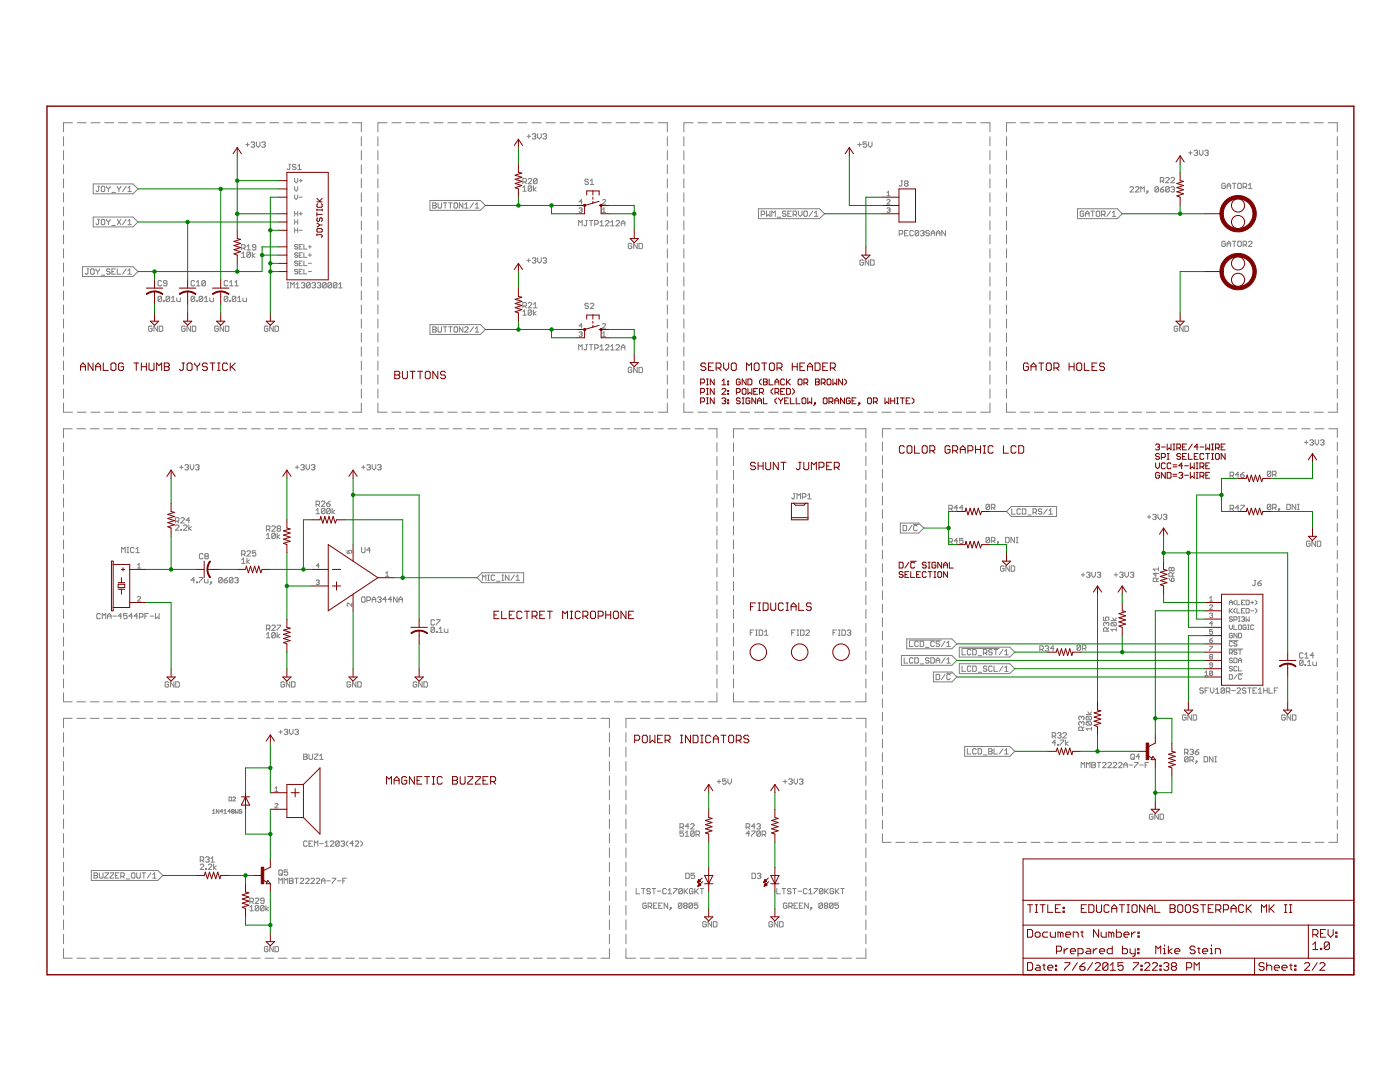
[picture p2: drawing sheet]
<svg xmlns="http://www.w3.org/2000/svg" width="279mm" height="216mm" viewBox="0 0 279 216" stroke-linecap="round" stroke-linejoin="round" font-family="sans-serif">
<g fill="none" stroke="#808080" stroke-width=".2">
<path d="M12.7 27.3v1.8M12.7 30.1v1.8M12.7 32.9v1.8M12.7 35.7v1.8M12.7 38.5v1.8M14.5 24.5h-1.8v1.8M15.4 24.5h1.8M18.2 24.5h1.7M18.6 36.7h7.9l1 1-1 1h-7.9zM19.5 37.2h.4M19.7 37.2v.8l-.2 .2-.3-.2M20.2 37.3l.2-.1h.3l.2 .1v.7l-.2 .2h-.3l-.2-.2z"/>
<path d="M20.9 24.5h1.8M21.3 37.2l.3 .5M21.6 37.7v.5M22 37.2l-.4 .5M22.3 38.4h.8M23.4 37.2l.3 .5M23.7 24.5h1.7M23.7 37.7v.5M24.1 37.2l-.4 .5M25.2 37.2l-.7 1M25.5 38.2h.7M25.5 37.5l.4-.3v1"/>
<path d="M26.4 24.5h1.8M29.1 24.5h1.8M31.9 24.5h1.8M34.6 24.5h1.8M37.4 24.5h1.8M40.1 24.5h1.8M42.9 24.5h1.7M45.6 24.5h1.8M48.4 24.5h1.7M49 28.9h.7M49.4 28.5v.7M50.1 28.5l.2-.2h.3l.2 .2-.2 .4"/>
<path d="M50.5 28.9h.1M50.6 28.9l.2 .1-.2 .4h-.3l-.2-.2M51.1 24.5h1.8M51.2 28.3v.7l.3 .4 .4-.4v-.7M52.2 28.5l.2-.2h.4l.1 .2-.1 .4M52.6 28.9h.2M52.8 28.9l.1 .1-.1 .4h-.4l-.2-.2M53.9 24.5h1.7M56.6 24.5h1.8M57.7 32.8h.3M57.8 32.8v.9l-.1 .1-.4-.1M58.8 35.6v.6l.3 .3 .3-.3v-.6"/>
<path d="M58.8 37.2v.6l.3 .3 .3-.3v-.6M58.8 38.9v.6l.3 .3 .3-.3v-.6M59.1 33l-.2-.2h-.4l-.1 .2 .1 .3h.4l.2 .2-.2 .3h-.4l-.1-.1M59.4 24.5h1.7M59.4 33.8h.7M59.4 33.1l.4-.3v1M59.7 36h.6M59.7 39.3h.6M60 35.7v.6M62.1 24.5h1.8M64.8 24.5h1.8M67.6 24.5h1.8"/>
<path d="M70.3 24.5h1.8v1.8M72.1 27.3v1.8M72.1 30.1v1.8M72.1 32.9v1.8M72.1 35.7v1.8M72.1 38.5v1.8M75.4 27.3v1.8M75.4 30.1v1.8M75.4 32.9v1.8M75.4 35.7v1.8M75.4 38.5v1.8M77.2 24.5h-1.8v1.8"/>
<path d="M78.2 24.5h1.8M81 24.5h1.8M83.8 24.5h1.8M86.6 24.5h1.8M89.4 24.5h1.8M92.2 24.5h1.8M95 24.5h1.8M97.8 24.5h1.8M100.6 24.5h1.8M103.4 24.5h1.8M104.4 37.4l.3-.3v1M104.4 38.1h.7"/>
<path d="M104.4 36.3h.5l.2-.2v-.3l-.2-.2h-.5v1.1M104.7 36.3l.4 .4M105.2 27.2h.7M105.4 35.8l.2-.2h.3l.2 .2v.2l-.7 .7h.7M105.5 26.9v.7M106.1 37.3v.7l-.2 .1h-.3l-.2-.1M106.1 37.3l-.2-.2h-.3l-.2 .2v.7M106.1 37.3l-.7 .7M106.2 24.5h1.8M106.2 26.9l.2-.2h.4l.1 .2-.1 .3M106.5 37.1v1M106.6 27.2h.2"/>
<path d="M106.8 27.2l.1 .2-.1 .3h-.4l-.2-.1M107 37.4l-.5 .4 .5 .3M107.2 35.8l-.2-.2h-.3l-.2 .2v.7M107.2 35.8v.7l-.2 .2h-.3l-.2-.2M107.2 35.8l-.7 .7M107.3 26.7v.7l.4 .3 .3-.3v-.7M108.4 26.9l.1-.2h.4l.2 .2-.2 .3M108.7 27.2h.2M108.9 27.2l.2 .2-.2 .3h-.4l-.1-.1M109 24.5h1.8M111.8 24.5h1.8M114.6 24.5h1.8"/>
<path d="M117.4 24.5h1.8M117.4 35.9l-.1-.1h-.4l-.2 .3 .2 .2h.4l.1 .3-.1 .2h-.4l-.2-.2M117.8 36.1l.4-.3v1M117.8 36.8h.7M120.2 24.5h1.8M120.2 40l.2-.2 .5 .2-.7 .7h.7M123 24.5h1.8M125.8 24.5h1.8M128.6 24.5h1.8M131.4 24.5h1.8v1.8M133.2 27.3v1.8M133.2 30.1v1.8"/>
<path d="M133.2 32.9v1.8M133.2 35.7v1.8M133.2 38.5v1.8M136.5 27.3v1.8M136.5 30.1v1.8M136.5 32.9v1.8M136.5 35.7v1.8M136.5 38.5v1.8M138.3 24.5h-1.8v1.8M139.3 24.5h1.9M142.1 24.5h1.9M144.9 24.5h1.9"/>
<path d="M147.8 24.5h1.8M150.6 24.5h1.8M153.4 24.5h1.9M156.2 24.5h1.9M159 24.5h1.9M161.9 24.5h1.8M164.7 24.5h1.8M167.5 24.5h1.9M170.3 24.5h1.9M171.2 28.9h.7M171.6 28.5v.7M173 28.3h-.7v.6l.5-.2 .2 .2v.3l-.2 .2h-.4l-.1-.2"/>
<path d="M173.1 24.5h1.9M173.3 28.3v.7l.4 .4 .3-.4v-.7M176 24.5h1.8M177 40l.2-.2 .4 .2-.6 .7h.6M177 38.5l.3-.3v.9M177 39.1h.6M178.8 24.5h1.8M179.8 36.1h.3M180 36.1v.9l-.2 .1-.3-.1M180.7 36.6l-.2-.2 .2-.3h.3l.2 .2-.2 .3M180.7 36.6l-.2 .2 .2 .3h.3l.2-.1-.2-.4M180.7 36.6h.3"/>
<path d="M181.6 24.5h1.9M184.4 24.5h1.9M187.3 24.5h1.8M190.1 24.5h1.8M192.9 24.5h1.8M195.7 24.5h1.9v1.8M197.6 27.3v1.8M197.6 30.1v1.8M197.6 32.9v1.8M197.6 35.7v1.8M197.6 38.5v1.8M200.9 27.3v1.8"/>
<path d="M200.9 30.1v1.8M200.9 32.9v1.8M200.9 35.7v1.8M200.9 38.5v1.8M202.7 24.5h-1.8v1.8M203.7 24.5h1.8M206.4 24.5h1.9M209.2 24.5h1.9M212 24.5h1.8M214.8 24.5h1.8M217.6 24.5h1.8M220.4 24.5h1.8"/>
<path d="M223.2 24.5h1.8M225.5 37.4l.2-.1h.4l.1 .1v.2l-.7 .7h.7M226 24.5h1.8M226.6 37.4l.2-.1h.3l.2 .1v.2l-.7 .7h.7M227.7 38.3v-1l.3 .3 .4-.3v1M228.8 24.5h1.8M228.9 38.1h.2v.2h-.2zM229.1 38.3l-.4 .4M231.2 37.4v.7l-.2 .2h-.3l-.2-.2M231.2 37.4l-.2-.1h-.3l-.2 .1v.7M231.2 37.4l-.7 .7M231.6 37.8h.5l.2 .3-.2 .2h-.4l-.1-.2z"/>
<path d="M231.6 36.1h.5l.2-.2v-.3l-.2-.2h-.5v1.1M231.6 24.5h1.8M231.9 36.1l.4 .4M232.3 37.3l-.7 .5M232.6 35.6l.2-.2h.4l.1 .2v.2l-.7 .7h.7M233.3 37.4v.7l-.1 .2h-.4l-.2-.2M233.3 37.4l-.1-.1h-.4l-.2 .1v.7M233.3 37.4l-.7 .7M233.7 37.4l.2-.1h.3l.2 .1-.2 .4M233.7 35.6l.2-.2h.3l.2 .2v.2l-.7 .7h.7M234 37.8h.2M234.2 37.8l.2 .2-.2 .3h-.3l-.2-.2"/>
<path d="M234.4 24.5h1.8M237.2 24.5h1.8M237.2 30.5h.7M237.6 30.2v.7M238.3 30.2l.2-.2h.3l.2 .2-.2 .3M238.7 30.5h.1M238.8 30.5l.2 .2-.2 .3h-.3l-.2-.1M239.4 30v.7l.3 .3 .4-.3v-.7M239.9 24.5h1.9M240.4 30.2l.2-.2h.4l.1 .2-.1 .3M240.8 30.5h.2M241 30.5l.1 .2-.1 .3h-.4l-.2-.1"/>
<path d="M242.7 24.5h1.9M244.5 36.8l-.1-.2h-.4l-.2 .2v.7l.2 .1h.4l.1-.1v-.4h-.3M244.9 37.1h.7M244.9 37.6v-.7l.4-.3 .3 .3v.7M245.5 24.5h1.9M246 36.6h.7M246.3 36.6v1M247.2 36.6h.3l.2 .2v.7l-.2 .1h-.3l-.2-.1v-.7zM248.1 37.3h.5l.2-.2v-.3l-.2-.2h-.5v1M248.3 24.5h1.8M248.4 37.3l.4 .3M249.2 37.6h.7"/>
<path d="M249.2 36.9l.3-.3v1M251.1 24.5h1.8M253.9 24.5h1.8M256.7 24.5h1.8M259.5 24.5h1.8M262.3 24.5h1.8M265.1 24.5h1.8v1.8M266.9 27.3v1.8M266.9 30.1v1.8M266.9 32.9v1.8M266.9 35.7v1.8M266.9 38.5v1.8"/>
<path d="M12.7 41.3v1.8M12.7 44.1v1.8M12.7 46.9v1.8M12.7 49.7v1.8M12.7 52.5v1.8M12.7 55.3v1.8M12.7 58.1v1.8M16.5 53.2h10l1 1-1 1h-10zM17.4 53.7h.3M17.5 53.7v.8l-.1 .2-.4-.2M18.1 53.8l.2-.1h.3l.2 .1v.7l-.2 .2h-.3l-.2-.2zM18.6 43.3h7.9l1 1-1 1h-7.9z"/>
<path d="M19.2 53.7v.1l.3 .4M19.5 43.8h.4M19.5 54.2v.5M19.7 43.8v.8l-.2 .2-.3-.2M19.9 53.7v.1l-.4 .4M20.2 43.9l.2-.1h.3l.2 .1v.7l-.2 .2h-.3l-.2-.2zM20.2 54.9h.7M21.3 43.8l.3 .5M21.6 44.3v.5M22 53.8l-.2-.1h-.4l-.1 .3 .1 .2h.4l.2 .3-.2 .2h-.4l-.1-.2M22 43.8l-.4 .5M22.3 54.2h.4"/>
<path d="M22.3 45h.8M23.1 53.7h-.8v1h.8M23.4 53.7v1h.7M23.4 43.8l.7 1M24.1 43.8l-.7 1M25.2 43.8l-.7 1M25.2 53.7l-.7 1M25.5 44.1l.4-.3v1M25.5 54l.4-.3v1M25.5 44.8h.7M25.5 54.7h.7M32.3 56.2l-.2-.2h-.4l-.2 .2v.7l.2 .1h.4l.2-.1"/>
<path d="M32.3 59.3l-.2-.2h-.4l-.2 .2v.7M32.3 59.3v.7l-.2 .2h-.4l-.2-.2M32.3 59.3l-.8 .7M32.6 60h.2v.2h-.2zM33.3 56.5h-.5l-.2-.2 .2-.3h.3l.2 .2v.7l-.2 .1h-.3l-.2-.1M33.8 59.3l-.1-.2h-.4l-.2 .2v.7M33.8 59.3v.7l-.1 .2h-.4l-.2-.2M33.8 59.3l-.7 .7M34.2 59.5l.4-.4v1.1M35.3 59.5v.5l.2 .2h.5v-.7M38.9 59.3l-.2-.2h-.4l-.2 .2v.7M38.9 59.3v.7l-.2 .2h-.4l-.2-.2"/>
<path d="M38.9 56.2l-.2-.2h-.4l-.2 .2v.7l.2 .1h.4l.2-.1M38.9 59.3l-.8 .7M39.2 60h.2v.2h-.2zM39.2 57h.7M39.2 56.3l.4-.3v1M40.4 59.3v.7l-.1 .2h-.4l-.1-.2M40.4 59.3l-.1-.2h-.4l-.1 .2v.7M40.4 59.3l-.6 .7M40.8 59.5l.4-.4v1.1M41 56.2l-.2-.2h-.4l-.1 .2v.7M41 56.2v.7l-.2 .1h-.4l-.1-.1M41 56.2l-.7 .7"/>
<path d="M41.9 59.5v.5l.2 .2h.5v-.7M45.5 59.3l-.2-.2h-.4l-.2 .2v.7M45.5 59.3v.7l-.2 .2h-.4l-.2-.2M45.5 56.2l-.2-.2h-.4l-.2 .2v.7l.2 .1h.4l.2-.1M45.5 59.3l-.8 .7M45.8 60h.2v.2h-.2zM45.8 57h.7M45.8 56.3l.4-.3v1M46.9 57h.7M46.9 56.3l.3-.3v1M47.1 59.3l-.2-.2h-.4l-.1 .2v.7M47.1 59.3v.7l-.2 .2h-.4l-.1-.2"/>
<path d="M47.1 59.3l-.7 .7M47.4 59.5l.4-.4v1.1M48.2 50.6l.4-.3v1.1M48.2 51.4h.7M48.2 49.5h.5l.2-.2v-.3l-.2-.2h-.5v1.1M48.5 59.5v.5l.2 .2h.5v-.7M48.6 49.5l.3 .4M49.3 49.2l.3-.4v1.1M49.3 49.9h.7M50 50.5v.7l-.2 .2h-.3l-.2-.2M50 50.5l-.2-.2h-.3l-.2 .2v.7M50 50.5l-.7 .7"/>
<path d="M50.4 50.3v1.1M50.9 50.6l-.5 .4 .5 .4M51.1 49.3h-.6l-.1-.1 .1-.4h.4l.2 .2v.7l-.2 .2h-.4l-.1-.2M57.3 57.4h.4M57.3 56.4h.4M57.5 56.4v1M58 57.4v-1l.4 .3 .3-.3v1M58.8 42.2v.9M58.8 43.8v.9M58.8 45.5v.9M58.8 42.7h.6M58.8 44.3h.6"/>
<path d="M58.8 46h.6M59.1 57.4h.7M59.1 56.7l.3-.3v1M59.4 42.2v.9M59.4 43.8v.9M59.4 45.5v.9M59.4 48.9l-.1-.1-.5 .1 .2 .4 .4 .1-.1 .3-.5-.1M59.4 50.6l-.1-.2-.5 .2 .2 .3 .4 .2-.1 .3-.5-.2M59.4 52.2l-.1-.1-.5 .1 .2 .3h.3l.1 .2-.1 .3-.5-.1M59.4 53.9l-.1-.2-.5 .2 .2 .3h.3l.1 .2-.1 .3-.5-.2M59.7 42.7h.6M59.7 46h.6"/>
<path d="M59.7 49.3h.3M59.7 50.9h.3M59.7 54.2h.3M59.7 52.5h.3M60 42.3v.6M60.1 56.6l.2-.2h.4l.1 .2-.1 .3M60.3 50.4h-.6v1h.6M60.3 48.8h-.6v.9h.6M60.3 52.1h-.6v.9h.6M60.3 53.7h-.6v1h.6M60.5 56.9h.2M60.6 50.4v1h.6"/>
<path d="M60.6 48.8v.9h.6M60.6 52.1v.9h.6M60.6 53.7v1h.6M60.7 56.9l.1 .2-.1 .3h-.4l-.2-.1M61.6 49.3h.5M61.6 50.9h.5M61.6 54.2h.5M61.6 52.5h.5M61.8 48.9v.7M61.8 50.6v.6M61.9 56.6v.7l-.2 .1h-.3l-.2-.1M61.9 56.6l-.2-.2h-.3l-.2 .2v.7"/>
<path d="M61.9 56.6l-.7 .7M62.3 56.6l.1-.2h.4l.2 .2-.2 .3M62.6 56.9h.2M62.8 56.9l.2 .2-.2 .3h-.4l-.1-.1M63.3 56.6l.2-.2h.4l.1 .2-.1 .3M63.7 56.9h.2M63.9 56.9l.1 .2-.1 .3h-.4l-.2-.1M65.1 56.6v.7l-.2 .1h-.3l-.2-.1M65.1 56.6l-.2-.2h-.3l-.2 .2v.7M65.1 56.6l-.7 .7M66.2 56.6v.7l-.2 .1h-.4l-.2-.1M66.2 56.6l-.2-.2h-.4l-.2 .2v.7"/>
<path d="M66.2 56.6l-.8 .7M67.2 56.6v.7l-.1 .1h-.4l-.2-.1M67.2 56.6l-.1-.2h-.4l-.2 .2v.7M67.2 56.6l-.7 .7M67.6 57.4h.7M67.6 56.7l.3-.3v1M72.1 41.3v1.8M72.1 44.1v1.8M72.1 46.9v1.8M72.1 49.7v1.8M72.1 52.5v1.8M72.1 55.3v1.8"/>
<path d="M72.1 58.1v1.8M75.4 41.3v1.8M75.4 44.1v1.8M75.4 46.9v1.8M75.4 49.7v1.8M75.4 52.5v1.8M75.4 55.3v1.8M75.4 58.1v1.8M85.8 40h10.1l1 1-1 1h-10.1zM86.4 40.5h.5l.2 .1-.2 .4 .2 .3-.2 .2h-.5zM86.4 41h.5M87.4 40.5v.8l.2 .2h.3l.2-.2v-.8"/>
<path d="M88.5 40.5h.7M88.8 40.5v1M89.5 40.5h.8M89.9 40.5v1M90.8 40.5h.3l.2 .1v.7l-.2 .2h-.3l-.2-.2v-.7zM92.4 40.5v1l-.7-1v1M92.7 41.5h.7M92.7 40.8l.4-.3v1M94.5 40.5l-.7 1M94.9 41.5h.7M94.9 40.8l.3-.3v1M105.2 52h.7"/>
<path d="M105.5 51.6v.7M106.2 51.6l.2-.2h.4l.1 .2-.1 .4M106.6 52h.2M106.8 52l.1 .2-.1 .3h-.4l-.2-.2M107.3 51.4v.8l.4 .3 .3-.3v-.8M108.4 51.6l.1-.2h.4l.2 .2-.2 .4M108.7 52h.2M108.9 52l.2 .2-.2 .3h-.4l-.1-.2M115.5 45.1v-1.1l.3 .4 .4-.4v1.1M115.6 41.6l.4-.1 .2 .1-.2 .3M115.9 41.9h.1M116 41.9l.2 .2-.2 .3-.4-.2"/>
<path d="M116.2 40.3h-.6l.4-.5v.9M116.9 44h.4M117.1 44v.9l-.2 .2-.4-.2M117.6 44h.7M118 44v1.1M118.7 44.7h.5l.2-.2v-.3l-.2-.2h-.5v1.1M119.7 45.1h.7M119.7 44.4l.4-.4v1.1M120.2 41.8l.3-.3v.9M120.2 42.4h.7M120.8 44.2l.2-.2h.3l.2 .2v.2l-.7 .7h.7M121.9 45.1h.7"/>
<path d="M121.9 44.4l.3-.4v1.1M122.9 44.2l.2-.2h.4l.1 .2v.2l-.7 .7h.7M124 45.1v-.7l.4-.4 .3 .4v.7M124 44.5h.7M126.1 48.7l-.2-.1h-.3l-.2 .1v.7l.2 .2h.3l.2-.2v-.3h-.3M127.2 48.6v1l-.8-1v1M127.5 48.6h.6l.1 .1v.7l-.1 .2h-.6zM133.2 41.3v1.8M133.2 44.1v1.8M133.2 46.9v1.8M133.2 49.7v1.8M133.2 52.5v1.8"/>
<path d="M133.2 55.3v1.8M133.2 58.1v1.8M136.5 41.3v1.8M136.5 44.1v1.8M136.5 46.9v1.8M136.5 49.7v1.8M136.5 52.5v1.8M136.5 55.3v1.8M136.5 58.1v1.8M151.4 41.7h12.2l.9 1-.9 .9h-12.2zM151.9 42.8h.5l.2-.1v-.4l-.2-.2h-.5v1.1M153 42.1v1.1l.3-.4 .4 .4v-1.1"/>
<path d="M154 43.2v-1.1l.4 .4 .3-.4v1.1M155.1 43.3h.7M156.9 42.3l-.2-.2h-.4l-.1 .2 .1 .4h.4l.2 .1-.2 .4h-.4l-.1-.2M157.2 42.7h.4M157.9 42.1h-.7v1.1h.7M158.3 42.8h.5l.2-.1v-.4l-.2-.2h-.5v1.1M158.6 42.8l.4 .4M159.3 42.1v.7l.4 .4 .4-.4v-.7M160.4 42.3l.2-.2h.4l.1 .2v.7l-.1 .2h-.4l-.2-.2zM162.2 42.1l-.7 1.1M162.5 43.2h.7M162.5 42.5l.4-.4v1.1"/>
<path d="M172.3 52l-.2-.1h-.3l-.2 .1v.7l.2 .2h.3l.2-.2v-.3h-.3M173.4 51.9v1l-.7-1v1M173.7 51.9h.6l.2 .1v.7l-.2 .2h-.6zM177 41.6l.5-.1 .1 .1-.1 .3M177.3 41.9h.2M177.5 41.9l.1 .2-.1 .3-.5-.2M179.5 46.7h.5l.1-.2v-.3l-.1-.2h-.5v1.1M180.5 46.5h.4M181.2 46h-.7v1.1h.7M182.3 46.2l-.2-.2h-.3l-.2 .2v.7l.2 .2h.3l.2-.2M183.3 46.2l-.1-.2h-.4l-.2 .2v.7M183.3 46.2v.7l-.1 .2h-.4l-.2-.2"/>
<path d="M183.3 46.2l-.7 .7M183.7 46.2l.2-.2h.3l.2 .2-.2 .3M184.1 46.5h.1M184.2 46.5l.2 .2-.2 .4h-.3l-.2-.2M185.5 46.2l-.2-.2h-.3l-.2 .2 .2 .3h.3l.2 .2-.2 .4h-.3l-.2-.2M185.8 46.5h.7M185.8 47.1v-.7l.4-.4 .3 .4v.7M186.9 46.5h.7M186.9 47.1v-.7l.4-.4 .3 .4v.7M188.7 46v1.1l-.7-1.1v1.1M197.6 41.3v1.8M197.6 44.1v1.8"/>
<path d="M197.6 46.9v1.8M197.6 49.7v1.8M197.6 52.5v1.8M197.6 55.3v1.8M197.6 58.1v1.8M200.9 41.3v1.8M200.9 44.1v1.8M200.9 46.9v1.8M200.9 49.7v1.8M200.9 52.5v1.8M200.9 55.3v1.8M200.9 58.1v1.8"/>
<path d="M215 41.7h8l1 1-1 .9h-8zM216.3 42.3l-.2-.2h-.3l-.2 .2v.7l.2 .2h.3l.2-.2v-.3h-.4M216.6 42.7h.8M216.6 43.2v-.7l.4-.4 .4 .4v.7M217.7 42.1h.7M218.1 42.1v1.1M218.9 42.1h.4l.2 .2v.7l-.2 .2h-.4l-.1-.2v-.7zM219.8 42.8h.6l.2-.1v-.4l-.2-.2h-.6v1.1M220.2 42.8l.4 .4M221.6 42.1l-.7 1.1M222 43.2h.7M222 42.5l.3-.4v1.1"/>
<path d="M244.5 48.3l-.1-.2h-.4l-.2 .2v.7l.2 .2h.4l.1-.2v-.3h-.3M244.9 49.2v-.7l.4-.4 .3 .4v.7M244.9 48.7h.7M246 48.1h.7M246.3 48.1v1.1M247 48.3l.2-.2h.3l.2 .2v.7l-.2 .2h-.3l-.2-.2zM248.1 48.9h.5l.2-.2v-.4l-.2-.2h-.5v1.1M248.4 48.9l.4 .3M249.2 48.3l.1-.2h.4l.2 .2v.2l-.7 .7h.7M266.9 41.3v1.8M266.9 44.1v1.8M266.9 46.9v1.8"/>
<path d="M266.9 49.7v1.8M266.9 52.5v1.8M266.9 55.3v1.8M266.9 58.1v1.8M12.7 60.9v1.8M12.7 63.6v1.9M12.7 66.4v1.9M12.7 69.2v1.9M12.7 72.1v1.8M12.7 74.8v1.9M12.7 77.6v1.9M30.4 65.2l-.2-.1h-.4l-.1 .1v.7l.1 .2h.4l.2-.2v-.3h-.4"/>
<path d="M31.4 65.1v1l-.7-1v1M31.8 65.1h.5l.2 .1v.7l-.2 .2h-.5zM34.2 60.2h.7M37 65.2l-.2-.1h-.4l-.1 .1v.7l.1 .2h.4l.2-.2v-.3h-.4M38 65.1v1l-.7-1v1M38.4 65.1h.5l.2 .1v.7l-.2 .2h-.5zM40.8 60.2h.7M43.6 65.2l-.2-.1h-.4l-.1 .1v.7l.1 .2h.4l.2-.2v-.3h-.4M44.6 65.1v1l-.7-1v1M45 65.1h.5l.2 .1v.7l-.2 .2h-.5zM47.4 60.2h.7M53.5 65.2l-.2-.1h-.4l-.1 .1v.7l.1 .2h.4l.2-.2v-.3h-.4"/>
<path d="M54.5 65.1v1l-.7-1v1M54.9 65.1h.5l.2 .1v.7l-.2 .2h-.5zM72.1 60.9v1.8M72.1 63.6v1.9M72.1 66.4v1.9M72.1 69.2v1.9M72.1 72.1v1.8M72.1 74.8v1.9M72.1 77.6v1.9M75.4 60.9v1.8M75.4 63.6v1.9M75.4 66.4v1.9"/>
<path d="M75.4 69.2v1.9M75.4 72.1v1.8M75.4 74.8v1.9M75.4 77.6v1.9M85.8 64.8h10.1l1 .9-1 1h-10.1zM86.4 65.2h.5l.2 .2-.2 .3 .2 .4-.2 .2h-.5zM86.4 65.7h.5M87.4 65.2v.9l.2 .2h.3l.2-.2v-.9M88.5 65.2h.7M88.8 65.2v1.1M89.5 65.2h.8M89.9 65.2v1.1"/>
<path d="M90.8 65.2h.3l.2 .2v.7l-.2 .2h-.3l-.2-.2v-.7zM92.4 65.2v1.1l-.7-1.1v1.1M92.7 65.4l.2-.2h.4l.1 .2v.2l-.7 .7h.7M94.5 65.2l-.7 1.1M94.9 65.6l.3-.4v1.1M94.9 66.3h.7M104.4 62.2l.3-.4v1.1M104.4 62.9h.7M104.4 61.1h.5l.2-.2v-.4l-.2-.1h-.5v1M104.7 61.1l.4 .3M105.4 60.5l.2-.1h.3l.2 .1v.2l-.7 .7h.7M106.1 62l-.2-.2h-.3l-.2 .2v.7"/>
<path d="M106.1 62v.7l-.2 .2h-.3l-.2-.2M106.1 62l-.7 .7M106.5 61.8v1.1M106.5 61.4h.7M106.5 60.7l.3-.3v1M107 62.2l-.5 .3 .5 .4M115.5 69.8v-1l.3 .3 .4-.3v1M115.6 66.4l.4-.2 .2 .2-.2 .3M115.9 66.7h.1M116 66.7l.2 .1-.2 .3-.4-.1M116.2 65h-.6l.4-.4v.9M116.9 68.8h.4"/>
<path d="M117.1 68.8v.9l-.2 .1-.4-.1M117.4 60.7l-.1-.2h-.4l-.2 .2 .2 .3h.4l.1 .2-.1 .4h-.4l-.2-.2M117.6 68.8h.7M117.8 60.7l.2-.2h.3l.2 .2v.2l-.7 .7h.7M118 68.8v1M118.7 69.5h.5l.2-.2v-.4l-.2-.1h-.5v1M119.7 69.1l.4-.3v1M119.7 69.8h.7M120.2 66.5l.3-.3v.9M120.2 64.7l.2-.1 .5 .1-.7 .8h.7M120.2 67.1h.7M120.8 68.9l.2-.1h.3l.2 .1v.2l-.7 .7h.7"/>
<path d="M121.9 69.1l.3-.3v1M121.9 69.8h.7M122.9 68.9l.2-.1h.4l.1 .1v.2l-.7 .7h.7M124 69.8v-.7l.4-.3 .3 .3v.7M124 69.3h.7M126.1 73.5l-.2-.2h-.3l-.2 .2v.7l.2 .2h.3l.2-.2v-.4h-.3M127.2 73.3v1.1l-.8-1.1v1.1M127.5 73.3h.6l.1 .2v.7l-.1 .2h-.6zM133.2 60.9v1.8M133.2 63.6v1.9M133.2 66.4v1.9M133.2 69.2v1.9"/>
<path d="M133.2 72.1v1.8M133.2 74.8v1.9M133.2 77.6v1.9M136.5 60.9v1.8M136.5 63.6v1.9M136.5 66.4v1.9M136.5 69.2v1.9M136.5 72.1v1.8M136.5 74.8v1.9M136.5 77.6v1.9M197.6 60.9v1.8M197.6 63.6v1.9"/>
<path d="M197.6 66.4v1.9M197.6 69.2v1.9M197.6 72.1v1.8M197.6 74.8v1.9M197.6 77.6v1.9M200.9 60.9v1.8M200.9 63.6v1.9M200.9 66.4v1.9M200.9 69.2v1.9M200.9 72.1v1.8M200.9 74.8v1.9M200.9 77.6v1.9"/>
<path d="M235.1 65.2l-.2-.1h-.4l-.2 .1v.7l.2 .2h.4l.2-.2v-.3h-.4M236.1 65.1v1l-.7-1v1M236.5 65.1h.5l.2 .1v.7l-.2 .2h-.5zM266.9 60.9v1.8M266.9 63.6v1.9M266.9 66.4v1.9M266.9 69.2v1.9M266.9 72.1v1.8M266.9 74.8v1.9M266.9 77.6v1.9M12.7 80.4v1.9h1.8M12.7 88.3v1.8"/>
<path d="M12.7 91.1v1.8M12.7 93.9v1.8M12.7 96.6v1.8M12.7 99.4v1.8M14.4 85.6h-1.7v1.8M15.4 85.6h1.7M15.4 82.3h1.8M18 85.6h1.7M18.2 82.3h1.7M20.7 85.6h1.7M20.9 82.3h1.8M23.4 85.6h1.7"/>
<path d="M23.7 82.3h1.7M26.1 85.6h1.7M26.4 82.3h1.8M28.8 85.6h1.7M29.1 82.3h1.8M31.5 85.6h1.6M31.9 82.3h1.8M34.1 85.6h1.7M34.6 82.3h1.8M35.8 93.2h.7M36.2 92.9v.7M36.8 85.6h1.7"/>
<path d="M36.9 92.9l.2-.2h.3l.2 .2-.2 .3M37.3 93.2h.1M37.4 82.3h1.8M37.4 93.2l.2 .2-.2 .4h-.3l-.2-.2M38 92.7v.7l.3 .4 .4-.4v-.7M39 92.9l.2-.2h.4l.1 .2-.1 .3M39.4 93.2h.2M39.5 85.6h1.7M39.6 93.2l.1 .2-.1 .4h-.4l-.2-.2M40.1 82.3h1.8M42.2 85.6h1.7M42.9 82.3h1.7"/>
<path d="M44.9 85.6h1.7M45.6 82.3h1.8M47.5 85.6h1.7M48.4 82.3h1.7M50.2 85.6h1.7M51.1 82.3h1.8M52.9 85.6h1.7M53.9 82.3h1.7M55.6 85.6h1.7M56.6 82.3h1.8M58.3 85.6h1.7M58.9 93.2h.7"/>
<path d="M59.3 92.9v.7M59.4 82.3h1.7M60 92.9l.2-.2h.3l.2 .2-.2 .3M60.4 93.2h.1M60.5 93.2l.2 .2-.2 .4h-.3l-.2-.2M60.9 85.6h1.8M61.1 92.7v.7l.3 .4 .4-.4v-.7M62.1 82.3h1.8M62.1 92.9l.2-.2h.4l.1 .2-.1 .3M62.5 93.2h.2M62.7 93.2l.1 .2-.1 .4h-.4l-.2-.2M63.6 85.6h1.7"/>
<path d="M64.8 82.3h1.8M65.9 100l-.7 .5M66.3 85.6h1.7M67.6 82.3h1.8M69 85.6h1.7M71.7 85.6h1.7M72.1 80.4v1.9h-1.8M72.2 93.2h.7M72.5 92.9v.7M73.2 92.9l.2-.2h.3l.2 .2-.2 .3M73.6 93.2h.1M73.7 93.2l.2 .2-.2 .4h-.3l-.2-.2"/>
<path d="M74.3 92.7v.7l.3 .4 .4-.4v-.7M74.4 85.6h1.7M75.4 92.9l.1-.2h.4l.2 .2-.2 .3M75.4 80.4v1.9h1.8M75.7 93.2h.2M75.9 93.2l.2 .2-.2 .4h-.4l-.1-.2M77 85.6h1.7M78.2 82.3h1.8M79.7 85.6h1.7M81 82.3h1.8M82.4 85.6h1.7M83.8 82.3h1.8"/>
<path d="M85.1 85.6h1.7M86.6 82.3h1.8M87.8 85.6h1.7M89.4 82.3h1.8M90.4 85.6h1.7M92.2 82.3h1.8M93.1 85.6h1.7M95 82.3h1.8M95.8 85.6h1.7M97.8 82.3h1.8M98.5 85.6h1.7M100.6 82.3h1.8"/>
<path d="M101.2 85.6h1.7M103.4 82.3h1.8M103.8 85.6h1.8M106.2 82.3h1.8M106.5 85.6h1.7M109 82.3h1.8M109.2 85.6h1.7M111.8 82.3h1.8M111.9 85.6h1.7M114.6 82.3h1.8M114.6 85.6h1.7M117.2 85.6h1.8"/>
<path d="M117.4 82.3h1.8M119.9 85.6h1.7M120.2 82.3h1.8M122.6 85.6h1.7M123 82.3h1.8M125.3 85.6h1.7M125.8 82.3h1.8M128 85.6h1.7M128.6 82.3h1.8M130.7 85.6h1.7M133.2 80.4v1.9h-1.8M133.3 85.6h1.7"/>
<path d="M136 85.6h1.7M136.5 80.4v1.9h1.8M138.7 85.6h1.7M139.3 82.3h1.9M141.4 85.6h1.7v1.8M142.1 82.3h1.9M143.1 88.3v1.8M143.1 91.1v1.8M143.1 93.9v1.8M143.1 96.6v1.8M143.1 99.4v1.8M144.9 82.3h1.9"/>
<path d="M146.4 88.3v1.8M146.4 91.1v1.8M146.4 93.9v1.8M146.4 96.6v1.8M146.4 99.4v1.8M147.8 82.3h1.8M148.5 85.6h-2.1v1.8M149.4 85.6h2.1M150.6 82.3h1.8M152.5 85.6h2M153.4 82.3h1.9M155.5 85.6h2.1"/>
<path d="M156.2 82.3h1.9M158.3 98.5h.4M158.5 98.5v.9l-.2 .1-.3-.1M158.6 85.6h2M159 82.3h1.9M159.1 99.5v-1l.3 .3 .4-.3v1M160.1 99.2h.6l.1-.2v-.3l-.1-.2h-.6v1M161.2 98.8l.3-.3v1M161.2 99.5h.7M161.6 85.6h2.1M161.9 82.3h1.8M164.7 85.6h2"/>
<path d="M164.7 82.3h1.8M167.5 82.3h1.9M167.7 85.6h2.1M170.3 82.3h1.9M170.7 85.6h2.1v1.8M172.8 88.3v1.8M172.8 91.1v1.8M172.8 93.9v1.8M172.8 96.6v1.8M172.8 99.4v1.8M173.1 82.3h1.9M176 82.3h1.8"/>
<path d="M176.1 88.2v1.8M176.1 91v1.7M176.1 93.6v1.8M176.1 96.3v1.7M176.1 99v1.8M177.8 85.6h-1.7v1.7M178.8 82.3h1.8M178.8 85.6h1.7M181.5 85.6h1.7M181.6 82.3h1.9M184.2 85.6h1.7M184.4 82.3h1.9"/>
<path d="M186.9 85.6h1.7M187.3 82.3h1.8M189.6 85.6h1.7M190.1 82.3h1.8M192.3 85.6h1.7M192.9 82.3h1.8M195 85.6h1.7M197.6 80.4v1.9h-1.9M197.7 85.6h1.7M200.4 85.6h1.7M200.9 80.4v1.9h1.8M203.1 85.6h1.7"/>
<path d="M203.7 82.3h1.8M205.8 85.6h1.7M206.4 82.3h1.9M208.5 85.6h1.7M209.2 82.3h1.9M211.2 85.6h1.7M212 82.3h1.8M213.9 85.6h1.7M214.8 82.3h1.8M216.6 85.6h1.7M217.6 82.3h1.8M219.3 85.6h1.7"/>
<path d="M220.4 82.3h1.8M222 85.6h1.7M223.2 82.3h1.8M224.7 85.6h1.7M226 82.3h1.8M227.4 85.6h1.7M228.8 82.3h1.8M230.1 85.6h1.7M231.6 82.3h1.8M232.8 85.6h1.7M234.4 82.3h1.8M235.5 85.6h1.7"/>
<path d="M237.2 82.3h1.8M238.2 85.6h1.7M239.9 82.3h1.9M240.9 85.6h1.7M242.7 82.3h1.9M243.6 85.6h1.7M245.5 94.9h.5l.2-.2v-.3l-.2-.2h-.5v1.1M245.5 82.3h1.9M245.8 94.9l.4 .4M246.3 85.6h1.7M247.2 94.7h-.7l.6-.5v1.1M247.6 94.7h.5l.2 .4-.2 .2h-.3l-.2-.2z"/>
<path d="M248.3 82.3h1.8M248.3 94.2l-.7 .5M249 85.6h1.7M251.1 82.3h1.8M251.7 85.6h1.7M253.6 94.2l-.2-.2h-.3l-.2 .2v.7M253.6 94.2v.7l-.2 .2h-.3l-.2-.2M253.6 94.2l-.7 .7M253.9 82.3h1.8M254 94.7h.5l.2-.1v-.4l-.2-.2h-.5v1.1M254.3 94.7l.4 .4M254.4 85.6h1.7"/>
<path d="M256.7 82.3h1.8M257.1 85.6h1.7M259.5 82.3h1.8M259.8 85.6h1.7M260.3 88.3h.7M260.7 87.9v.7M261.4 87.9l.2-.1h.3l.2 .1-.2 .4M261.7 88.3h.2M261.9 88.3l.2 .2-.2 .3h-.3l-.2-.2M262.3 82.3h1.8M262.5 85.6h1.7M262.5 87.8v.7l.3 .3 .4-.3v-.7"/>
<path d="M263.5 87.9l.2-.1h.4l.1 .1-.1 .4M263.9 88.3h.2M264.1 88.3l.1 .2-.1 .3h-.4l-.2-.2M265.2 85.6h1.7v1.7M266.9 80.4v1.9h-1.8M266.9 88.2v1.8M266.9 91v1.7M266.9 93.6v1.8M266.9 96.3v1.7M266.9 99v1.8M12.7 102.2v1.8M12.7 105v1.8"/>
<path d="M12.7 107.7v1.8M12.7 110.5v1.8M12.7 113.3v1.8M12.7 116.1v1.8M12.7 118.8v1.8M24.3 110.3v-1.1l.3 .4 .4-.4v1.1M25.4 110.3h.3M25.4 109.2h.3M25.5 109.2v1.1M26.8 109.4l-.2-.2h-.4l-.1 .2v.7l.1 .2h.4l.2-.2M27.1 110.3h.7M27.1 109.6l.4-.4v1.1"/>
<path d="M27.5 112.7l.2-.3v.9M27.5 113.3h.5M27.5 119.2l.1-.2 .4 .2-.5 .8h.5M35 104h.5l.2-.2v-.3l-.2-.2h-.5v1.1M35 104.9l.2-.1h.3l.2 .1v.2l-.7 .7h.7M35.4 104l.3 .4M36.1 105.6h.2v.2h-.2zM36.1 103.5l.2-.2h.3l.2 .2v.1l-.7 .8h.7M36.6 104.9l.2-.1h.3l.2 .1v.2l-.7 .7h.7M37.7 104.8v1M37.8 103.8h-.7l.6-.5v1.1M38.2 105.1l-.5 .4 .5 .3"/>
<path d="M38.9 115.8h-.8l.6-.6v1.1M39.2 116.1h.2v.2h-.2zM39.8 115.2h.6v.2l-.6 .7v.2M40.5 110.6l-.2-.2h-.3l-.2 .2v.7l.2 .2h.3l.2-.2M40.8 115.6v.5l.2 .2h.5v-.7M41 111l-.1-.2 .1-.4h.4l.2 .2-.2 .4M41 111l-.1 .1 .1 .4h.4l.2-.2-.2-.3M41 111h.4M42.1 116.1h.1v.2h-.1zM42.2 116.3l-.3 .3M44.3 115.4v.7l-.1 .2h-.4l-.2-.2M44.3 115.4l-.1-.2h-.4l-.2 .2v.7"/>
<path d="M44.3 115.4l-.7 .7M44.7 115.8h.5l.2 .3-.2 .2h-.3l-.2-.2zM45.4 115.2l-.7 .6M46.5 115.4v.7l-.2 .2h-.3l-.2-.2M46.5 115.4l-.2-.2h-.3l-.2 .2v.7M46.5 115.4l-.7 .7M46.8 115.4l.2-.2h.4l.1 .2-.1 .4M47.2 115.8h.2M47.4 115.8l.1 .2-.1 .3h-.4l-.2-.2M48.2 111.7l.4-.3v1M48.2 112.4h.7M48.2 110.6h.5l.2-.2v-.3l-.2-.2h-.5v1.1"/>
<path d="M48.6 110.6l.3 .4M49.3 111.4v1M49.3 110.1l.2-.2h.3l.2 .2v.1l-.7 .8h.7M49.8 111.7l-.5 .4 .5 .3M51.1 109.9h-.7v.5l.3-.2 .4 .2v.4l-.2 .2h-.4l-.1-.2M53.2 106.8l.3-.4v1.1M53.2 105.6h.5l.2-.1v-.4l-.2-.2h-.5v1.1M53.2 107.5h.7M53.5 105.6l.4 .4M54.2 105.1l.2-.2h.4l.1 .2v.2l-.7 .7h.7M54.9 106.6l-.1-.2h-.4l-.2 .2v.7M54.9 106.6v.7l-.1 .2h-.4l-.2-.2"/>
<path d="M54.9 106.6l-.7 .7M55.3 106.4v1.1M55.5 105.5l-.2-.2 .2-.4h.3l.2 .2-.2 .4M55.5 105.5l-.2 .1 .2 .4h.3l.2-.2-.2-.3M55.5 105.5h.3M55.8 106.8l-.5 .3 .5 .4M63.1 101.8l.3-.3v1M63.1 102.5h.7M63.1 100.7h.5l.2-.2v-.3l-.2-.2h-.5v1M63.1 115.9l.5-.2 .1 .2-.1 .3M63.4 116.2h.2M63.4 100.7l.4 .3"/>
<path d="M63.6 116.2l.1 .2-.1 .2-.5-.1M63.7 112.9h-.6l.5-.5v.9M64.1 100.2l.2-.2h.4l.2 .2v.1l-.8 .7h.8M64.9 101.6v.7l-.2 .2h-.4l-.2-.2M64.9 101.6l-.2-.1h-.4l-.2 .1v.7M64.9 101.6l-.8 .7M65.2 100.5h.5l.2 .4-.2 .1h-.3l-.2-.1zM65.9 101.6v.7l-.2 .2h-.3l-.2-.2M65.9 101.6l-.2-.1h-.3l-.2 .1v.7M65.9 101.6l-.7 .7M66.3 101.5v1M66.8 101.8l-.5 .4 .5 .3"/>
<path d="M69.3 109.8v.6h.4l-.1-.3 .1-.3 .5 .2-.2 .4M72.2 109.2v.9l.1 .2h.4l.2-.2v-.9M72.3 119.1h.4l.2 .2v.7l-.2 .2h-.4l-.1-.2v-.7zM73.2 119.8h.5l.2-.2v-.3l-.2-.2h-.5v1.1M73.9 109.7h-.7l.5-.5v1.1M74.3 119.6h.7M75.4 119.3l.1-.2h.4l.2 .2-.2 .3M75.7 119.6h.2M75.9 119.6l.2 .2-.2 .4h-.4l-.1-.2M77 114.4l.3-.3v.9M77 115h.6M77.1 119.6h-.7l.5-.5v1.1"/>
<path d="M78.2 119.6h-.7l.5-.5v1.1M79.2 119.1v1.1l-.7-1.1v1.1M79.6 119.6h.7M96.2 114.3h8.3v2h-8.3l-1-1zM96.3 115.8v-1.1l.3 .4 .4-.4v1.1M97.3 115.8h.4M97.3 114.7h.4M97.5 114.7v1.1M98.7 114.9l-.1-.2h-.4l-.2 .2v.7l.2 .2h.4l.1-.2M99.1 116h.7M100.2 115.8h.3M100.2 114.7h.3"/>
<path d="M100.3 114.7v1.1M101.6 114.7v1.1l-.7-1.1v1.1M102.6 114.7l-.7 1.1M103 115.8h.7M103 115.1l.4-.4v1.1M143.1 102.2v1.8M143.1 105v1.8M143.1 107.7v1.8M143.1 110.5v1.8M143.1 113.3v1.8M143.1 116.1v1.8M143.1 118.8v1.8"/>
<path d="M146.4 102.2v1.8M146.4 105v1.8M146.4 107.7v1.8M146.4 110.5v1.8M146.4 113.3v1.8M146.4 116.1v1.8M146.4 118.8v1.8M172.8 102.2v1.8M172.8 105v1.8M172.8 107.7v1.8M172.8 110.5v1.8M172.8 113.3v1.8"/>
<path d="M172.8 116.1v1.8M172.8 118.8v1.8M176.1 101.7v1.7M176.1 104.4v1.7M176.1 107.1v1.7M176.1 109.8v1.7M176.1 112.5v1.7M176.1 115.2v1.7M176.1 117.9v1.7M179.7 104.4h3.7l1 1-1 1h-3.7zM180.2 104.8h.5l.2 .2v.7l-.2 .2h-.5zM182 104.8l-.7 1.1"/>
<path d="M182.3 104.6h1.1M183 105l-.1-.2h-.4l-.1 .2v.7l.1 .2h.4l.1-.2M189.4 108.1h.5l.2-.2v-.3l-.2-.2h-.5v1.1M189.4 101.5h.5l.2-.2v-.3l-.2-.2h-.5v1.1M189.7 101.5l.4 .4M189.7 108.1l.4 .4M191.1 107.9h-.7l.5-.5v1.1M191.1 101.3h-.7l.5-.5v1.1M192.2 101.3h-.7l.5-.5v1.1M192.2 107.4h-.7v.5l.3-.1 .4 .1v.4l-.2 .2h-.3l-.2-.2M197.5 100.8l-.2-.2h-.3l-.2 .2v.7M197.5 107.4l-.2-.2h-.3l-.2 .2v.7"/>
<path d="M197.5 100.8v.7l-.2 .2h-.3l-.2-.2M197.5 107.4v.7l-.2 .2h-.3l-.2-.2M197.5 100.8l-.7 .7M197.5 107.4l-.7 .7M197.8 101.3h.6l.2-.1v-.4l-.2-.2h-.6v1.1M197.8 107.9h.6l.2-.1v-.4l-.2-.2h-.6v1.1M198.2 101.3l.4 .4M198.2 107.9l.4 .4M199.1 108.1h.2v.2h-.2zM199.3 108.3l-.4 .3M200.4 113.1l-.2-.2h-.3l-.2 .2v.7l.2 .2h.3l.2-.2v-.3h-.4M200.7 107.2h.5l.2 .2v.7l-.2 .2h-.5z"/>
<path d="M201.4 112.9v1.1l-.7-1.1v1.1M201.8 112.9h.5l.2 .2v.7l-.2 .2h-.5zM201.8 101.1h9.1v2h-9.1l-.9-1zM201.9 101.5v1.1h.7M202.5 107.2v1.1l-.7-1.1v1.1M202.8 107.2h.4M202.8 108.3h.4M203 107.2v1.1M203.7 101.7l-.2-.2h-.4l-.1 .2v.7l.1 .2h.4l.2-.2M204 101.5h.6l.1 .2v.7l-.1 .2h-.6zM205.1 102.8h.7M206.2 102.2h.5l.2-.1v-.4l-.2-.2h-.5v1.1"/>
<path d="M206.5 102.2l.4 .4M207.9 101.7l-.1-.2h-.4l-.2 .2 .2 .4h.4l.1 .1-.1 .4h-.4l-.2-.2M209 101.5l-.7 1.1M209.4 102.6h.7M209.4 101.9l.3-.4v1.1M215.8 114.7h.7M216.1 114.3v.7M216.8 114.3l.2-.1h.4l.1 .1-.1 .4M217.2 114.7h.2M217.4 114.7l.1 .2-.1 .3h-.4l-.2-.2M217.9 114.2v.7l.3 .3 .4-.3v-.7M219 114.3l.1-.1h.4l.2 .1-.2 .4"/>
<path d="M219.3 114.7h.2M219.5 114.7l.2 .2-.2 .3h-.4l-.1-.2M222.4 114.7h.7M222.7 114.3v.7M223.4 114.3l.2-.1h.4l.1 .1-.1 .4M223.8 114.7h.2M224 114.7l.1 .2-.1 .3h-.4l-.2-.2M224.5 114.2v.7l.4 .3 .3-.3v-.7M225.6 114.3l.1-.1h.4l.2 .1-.2 .4M225.9 114.7h.2M226.1 114.7l.2 .2-.2 .3h-.4l-.1-.2M229 103.1h.7"/>
<path d="M229.3 102.8v.7M230 102.8l.2-.2h.4l.1 .2-.1 .3M230.4 103.1h.2M230.6 103.1l.1 .2-.1 .4h-.4l-.2-.2M230.7 114.3v.7l-.6-.6h1.1M230.8 116v-.5l-.1-.2h-.4l-.2 .2v.5h1.1M231.1 102.6v.7l.4 .4 .3-.4v-.7M231.2 113.2v.7M231.2 113.6h-1.1l.4 .3M231.2 115.3l-.4 .4M232.2 102.8l.1-.2h.4l.2 .2-.2 .3M232.5 103.1h.2"/>
<path d="M232.7 103.1l.2 .2-.2 .4h-.4l-.1-.2M233.3 115.3l.5 .7M233.8 113.4l-.2-.2-.3 .2v.3l.1 .2 .4-.2M233.8 115.5l.3-.2 .2 .2v.4l-.2 .1h-.3zM233.8 113.4l.2-.2 .3 .2v.3l-.2 .2-.3-.2M233.8 113.4v.3M234 115v-.6l-.2-.1h-.4l-.1 .1v.6h1M234.3 114.3l-.3 .3M241.4 120h.6M241.4 119.3l.3-.3v1M245.5 101.5h.5l.2-.2v-.3l-.2-.2h-.5v1.1M245.8 101.5l.4 .4"/>
<path d="M246.5 119.8l-.2 .3v.3l.2 .3M246.9 119.8v.9h.6M247.2 101.3h-.7l.6-.5v1.1M247.6 100.8h.7v.2l-.7 .7v.2M248.4 119.8h-.6v.9h.6M248.7 119.8h.4l.2 .1v.6l-.2 .2h-.4zM249.9 119.9v.6M250.3 115.8h.4M250.5 115.8v.9l-.2 .2-.3-.2M250.5 119.8l.3 .3v.3l-.3 .3M251 116.4h.5l.2 .3-.2 .2h-.3l-.2-.2zM251.7 115.8l-.7 .6"/>
<path d="M253.6 100.8l-.2-.2h-.3l-.2 .2v.7M253.6 100.8v.7l-.2 .2h-.3l-.2-.2M253.6 100.8l-.7 .7M254 101.3h.5l.2-.1v-.4l-.2-.2h-.5v1.1M254.3 101.3l.4 .4M255.2 101.5h.2v.2h-.2zM255.4 101.7l-.4 .3M256.8 100.6h.5l.2 .2v.7l-.2 .2h-.5zM258.6 100.6v1.1l-.7-1.1v1.1M258.9 100.6h.4M258.9 101.7h.4M259.1 100.6v1.1"/>
<path d="M261.5 108.1l-.2-.1h-.4l-.1 .1v.8l.1 .1h.4l.2-.1v-.4h-.4M262.5 108v1l-.7-1v1M262.9 108h.5l.2 .1v.8l-.2 .1h-.5zM266.9 101.7v1.7M266.9 104.4v1.7M266.9 107.1v1.7M266.9 109.8v1.7M266.9 112.5v1.7M266.9 115.2v1.7M266.9 117.9v1.7M12.7 121.6v1.8M12.7 124.4v1.8"/>
<path d="M12.7 127.1v1.8M12.7 129.9v1.8M12.7 132.7v1.8M12.7 135.5v1.8M12.7 138.2v1.8h1.7M20 122.6l-.1-.2h-.4l-.2 .2v.7l.2 .2h.4l.1-.2M20.4 123.5v-1.1l.3 .4 .4-.4v1.1M21.5 123.5v-.7l.3-.4 .4 .4v.7M21.5 122.9h.7M22.5 122.9h.7M24.3 122.9h-.7l.5-.5v1.1M25.4 122.4h-.7v.5l.3-.1 .4 .1v.4l-.2 .2h-.4l-.1-.2"/>
<path d="M26.4 122.9h-.7l.5-.5v1.1M27.5 122.9h-.7l.5-.5v1.1M27.8 123.1h.6l.2-.2v-.3l-.2-.2h-.6v1.1M28.9 122.9h.4M29.6 122.4h-.7v1.1M30 122.9h.7M31 122.4v1.1l.4-.4 .3 .4v-1.1M33.7 136.2l-.2-.2h-.4l-.1 .2v.7l.1 .2h.4l.2-.2v-.3h-.4M34.7 136v1.1l-.7-1.1v1.1M35.1 136h.5l.2 .2v.7l-.2 .2h-.5zM53.2 126.6l.3-.4v1.1M53.2 127.3h.7"/>
<path d="M53.2 125.5h.5l.2-.2v-.4l-.2-.2h-.5v1.1M53.5 125.5l.4 .3M54.2 124.9l.2-.2h.4l.1 .2v.2l-.7 .7h.7M54.9 126.4v.7l-.1 .2h-.4l-.2-.2M54.9 126.4l-.1-.2h-.4l-.2 .2v.7M54.9 126.4l-.7 .7M55.3 124.7h.7v.2l-.7 .7v.2M55.3 126.2v1.1M55.8 126.6l-.5 .3 .5 .4M56.8 136.2l-.2-.2h-.4l-.1 .2v.7l.1 .2h.4l.2-.2v-.3h-.4M57.8 136v1.1l-.7-1.1v1.1M58.2 136h.5l.2 .2v.7l-.2 .2h-.5z"/>
<path d="M70 136.2l-.2-.2h-.4l-.1 .2v.7l.1 .2h.4l.2-.2v-.3h-.4M70.2 120.4v.6l-.6-.6-.3 .1 .1 .5M71 136v1.1l-.7-1.1v1.1M71.4 136h.5l.2 .2v.7l-.2 .2h-.5zM74.3 120.2v-.7l.3-.4 .4 .4v.7M79.6 120.2v-.7l.3-.4 .4 .4v.7M83.2 136.2l-.2-.2h-.3l-.2 .2v.7l.2 .2h.3l.2-.2v-.3h-.4M84.2 136v1.1l-.7-1.1v1.1M84.6 136h.5l.2 .2v.7l-.2 .2h-.5zM86.7 123.8l-.1-.1h-.4l-.2 .1v.7l.2 .2h.4l.1-.2M86.7 125.3l-.1-.2h-.4l-.2 .2v.7M86.7 125.3v.7l-.1 .2h-.4l-.2-.2"/>
<path d="M86.7 125.3l-.7 .7M87.1 126h.2v.2h-.2zM87.1 123.7h.7l-.7 1M87.6 126.2h.7M87.6 125.5l.4-.4v1.1M88.7 125.5v.5l.2 .2h.5v-.7M143.1 121.6v1.8M143.1 124.4v1.8M143.1 127.1v1.8M143.1 129.9v1.8M143.1 132.7v1.8M143.1 135.5v1.8"/>
<path d="M143.1 138.2v1.8h-1.7M146.4 138.2v1.8h2.1M146.4 121.6v1.8M146.4 124.4v1.8M146.4 127.1v1.8M146.4 129.9v1.8M146.4 132.7v1.8M146.4 135.5v1.8M149.7 126.2h.4M150.5 125.7h-.8v1.1M150.8 125.7h.4M150.8 126.8h.4"/>
<path d="M151 125.7v1.1M151.5 125.7h.5l.2 .2v.7l-.2 .2h-.5zM152.6 126.8h.7M152.6 126.1l.3-.4v1.1M158 126.2h.3M158.7 125.7h-.7v1.1M159.1 125.7h.3M159.1 126.8h.3M159.2 125.7v1.1M159.8 125.7h.5l.2 .2v.7l-.2 .2h-.5zM160.8 125.9l.2-.2h.4l.1 .2v.2l-.7 .7h.7M166.2 126.2h.4"/>
<path d="M167 125.7h-.8v1.1M167.3 125.7h.4M167.3 126.8h.4M167.5 125.7v1.1M168 125.7h.6l.1 .2v.7l-.1 .2h-.6zM169.1 125.9l.2-.2h.3l.2 .2-.2 .3M169.4 126.2h.2M169.6 126.2l.2 .2-.2 .4h-.3l-.2-.2M172.8 138.2v1.8h-2.1M172.8 121.6v1.8M172.8 124.4v1.8M172.8 127.1v1.8"/>
<path d="M172.8 129.9v1.8M172.8 132.7v1.8M172.8 135.5v1.8M176.1 120.6v1.7M176.1 123.3v1.7M176.1 126v1.7M176.1 128.7v1.7M176.1 131.4v1.7M176.1 134v1.8M176.1 136.7v1.8M176.1 139.4v1.8M179.9 130.8h10.1l1 1-1 1h-10.1z"/>
<path d="M180.4 131.3v1h.7M181 127.5h9l1 1-1 1h-9zM181.5 127.7h6.3M181.5 128v1h.7M182.2 131.4l-.2-.1h-.3l-.2 .1v.7l.2 .2h.3l.2-.2M182.6 131.3h.5l.2 .1v.7l-.2 .2h-.5zM183.3 128.1l-.2-.1h-.3l-.2 .1v.7l.2 .2h.3l.2-.2M183.6 132.5h.7M183.6 128h.6l.1 .1v.7l-.1 .2h-.6zM184.7 129.2h.7M185.4 131.4l-.2-.1h-.3l-.2 .1 .2 .4h.3l.2 .2-.2 .3h-.3l-.2-.2M185.8 131.3h.5l.2 .1v.7l-.2 .2h-.5z"/>
<path d="M186.3 134.1h3.7l1 1-1 1h-3.7zM186.5 128.1l-.2-.1h-.4l-.1 .1v.7l.1 .2h.4l.2-.2M186.8 131.8h.7M186.8 132.3v-.7l.4-.3 .3 .3v.7M186.8 134.6h.5l.2 .1v.7l-.2 .2h-.5zM187.5 128.1l-.2-.1h-.3l-.2 .1 .2 .4h.3l.2 .2-.2 .3h-.3l-.2-.2M188.6 131.3l-.7 1M188.6 128l-.7 1M188.6 134.6l-.7 1M188.9 134.3h1.1M189 132.3h.7M189 131.6l.3-.3v1"/>
<path d="M189 128.3l.3-.3v1M189 129h.7M189.7 134.7l-.2-.1h-.4l-.1 .1v.7l.1 .2h.4l.2-.2M191.5 132.4h10l1 1-1 1h-10zM191.5 129.1h10l1 1-1 1h-10zM191.9 129.4h7.5M192 129.6v1.1h.7M192 132.9v1.1h.7M193.8 129.8l-.2-.2h-.4l-.1 .2v.7l.1 .2h.4l.2-.2M193.8 133.1l-.2-.2h-.4l-.1 .2v.7l.1 .2h.4l.2-.2M194.1 129.6h.5l.2 .2v.7l-.2 .2h-.5zM194.1 132.9h.5l.2 .2v.7l-.2 .2h-.5z"/>
<path d="M195.2 134.1h.7M195.2 130.8h.7M196.3 130.3h.5l.2-.2v-.3l-.2-.2h-.5v1.1M196.6 130.3l.4 .4M197 133.1l-.2-.2h-.4l-.1 .2 .1 .3h.4l.2 .2-.2 .4h-.4l-.1-.2M198 133.1l-.2-.2h-.3l-.2 .2v.7l.2 .2h.3l.2-.2M198 129.8l-.2-.2h-.3l-.2 .2 .2 .3h.3l.2 .2-.2 .4h-.3l-.2-.2M198.4 132.9v1.1h.7M198.4 129.6h.7M198.7 129.6v1.1M200.2 132.9l-.7 1.1M200.2 129.6l-.7 1.1"/>
<path d="M200.5 129.9l.4-.3v1.1M200.5 133.2l.4-.3v1.1M200.5 134h.7M200.5 130.7h.7M207.5 129.6h.5l.2-.2v-.3l-.2-.2h-.5v1M207.9 129.6l.3 .3M208.6 129.1l.2-.2h.3l.2 .2-.2 .3M208.9 129.4h.2M209.1 129.4l.2 .2-.2 .3h-.3l-.2-.1M210.4 129.4h-.8l.6-.5v1M215.6 128.9l-.1-.2h-.4l-.2 .2v.7M215.6 128.9v.7l-.1 .2h-.4l-.2-.2"/>
<path d="M215.6 128.9l-.7 .7M216 129.4h.5l.2-.2v-.3l-.2-.2h-.5v1.1M216.4 129.4l.3 .4M220.2 123.1v.7h.6l-.2-.3 .2-.4h.3l.2 .2v.4l-.2 .1M220.8 124.4l.1-.2 .4 .2v.3l-.2 .2M220.8 124.4l-.2-.2-.4 .2v.3l.2 .2M220.8 124.4v.1M220.9 125.9v-.5l-.1-.2h-.4l-.2 .2v.5h1.1M221.3 125.2l-.4 .4M221.7 123.8h1.1M221.9 124.2h.7l.2 .2v.3l-.2 .2M221.9 124.2l-.2 .2v.3l.2 .2h.7"/>
<path d="M221.9 124.2l.7 .7M222.1 123.3l.3 .5 .4-.5M222.8 125.6h-1.1l.4 .3M222.8 125.2v.7M240.1 137.5l-.1-.2h-.4l-.2 .3 .2 .2h.4l.1 .4-.1 .1h-.4l-.2-.1M240.5 134.2l.3-.3v.9M240.5 134.8h.6M240.5 137.8h.4M241.2 137.3h-.7v1M241.4 127.7h.5l.1 .4-.4 .1-.2-.1zM241.4 128.9h.6l-.6 1M241.4 120.8l.2-.1 .4 .1-.6 .8h.6"/>
<path d="M241.4 122.5l.5-.2 .1 .2-.1 .3M241.6 137.3v.7l.3 .3 .4-.3v-.7M241.6 131l-.2-.1 .2-.3 .4 .1-.1 .3M241.6 131l-.2 .2 .2 .3 .4-.1-.1-.4M241.6 131h.3M241.7 122.8h.2M241.9 122.8l.1 .2-.1 .3-.5-.2M242 125.6h-.6v.5l.5-.2 .1 .5-.1 .2-.5-.2M242 132.7h-.4l-.2-.2 .2-.3 .4 .2v.6l-.1 .2-.5-.2M242 134l-.1-.1-.5 .1v.7M242 134v.7l-.1 .1-.5-.1M242 124.4h-.6l.5-.4v.9"/>
<path d="M242 127.3l-.6 .4M242 134l-.6 .7M242.6 138.3h.7M242.6 137.6l.4-.3v1M244.4 137.5l-.2-.2h-.3l-.2 .2v.7M244.4 137.5v.7l-.2 .1h-.3l-.2-.1M244.4 137.5l-.7 .7M244.8 138h.5l.1-.2v-.3l-.1-.2h-.5v1M245.1 138l.3 .3M245.3 127.8h1.8M245.3 129.5h2.7M245.3 120.7v-.6l.3-.3 .4 .3v.6"/>
<path d="M245.3 121.4v.9M245.3 124.7v.6l.3 .3 .4-.3v-.6M245.3 130.3h.5l.2-.5-.2-.1h-.5v.9M245.3 134.6h.5l.2 .2v.6l-.2 .1h-.5zM245.3 120.2h.7M245.5 121.9l.5 .4M245.6 130.3l.4 .3M245.8 137.8h.7M246 126.5l-.2-.1-.5 .1v.6l.5 .2 .2-.5h-.4M246 128.2l-.2-.2-.5 .2v.6l.2 .1 .5-.1M246 123.2l-.5-.1-.2 .3 .5 .1 .2 .3-.2 .2-.5-.2M246 131.5l-.5-.2-.2 .3 .2 .2h.3l.2 .3-.2 .1-.5-.1"/>
<path d="M246 133.1l-.5-.1-.2 .3 .2 .1h.3l.2 .3-.2 .2-.5-.2M246 121.4l-.7 .6M246.3 123.7h.4l.2-.5-.2-.1h-.4v.9M246.3 124.7v.9h.6M246.3 131.3h.4l.2 .2v.6l-.2 .1h-.4zM246.5 121.4l-.2 .3v.3l.2 .3M246.9 137.5l.2-.2h.3l.2 .2v.1l-.7 .7h.7M246.9 129.8l-.5-.1-.1 .3 .4 .1 .2 .3-.2 .2-.4-.2M246.9 126.4v.9l-.6-.9v.9M246.9 128.2l-.5-.2-.1 .3 .4 .2 .2 .3-.2 .1-.4-.1M246.9 133.1l-.2-.1-.4 .1v.6l.1 .2 .5-.2M246.9 121.4v.9h.6"/>
<path d="M246.9 134.6l-.6 .9M247.1 134.5h.9M247.2 126.4h.4l.2 .1v.6l-.2 .2h-.4zM247.2 132.2v-.6l.3-.3 .3 .3v.6M247.2 123.1h.3M247.2 124h.3M247.2 133v.9h.6M247.2 129.7h.6M247.2 131.8h.6M247.3 124.7l.5 .2v.6l-.2 .1-.4-.1v-.6zM247.3 123.1v.9M247.5 129.7v.9"/>
<path d="M247.8 120.2h.3M247.8 121.9h.3M247.8 123.2l.4-.1 .2 .1-.2 .3M247.8 134.8l-.2-.2-.4 .2v.6l.1 .1 .5-.1M248.1 123.5h.1M248.2 123.5l.2 .2-.2 .3-.4-.2M248.4 121.4h-.6v.9h.6M248.6 137.5l-.1-.2h-.4l-.2 .3 .2 .2h.4l.1 .4-.1 .1h-.4l-.2-.1M248.7 121.4h.4l.2 .2v.6l-.2 .1h-.4zM248.7 123.1v.9l.3-.3 .3 .3v-.9M248.7 124.9l-.2-.2-.4 .2v.6l.1 .1 .5-.1v-.3h-.3M249 124.7h.3"/>
<path d="M249 125.6h.3M249 137.3h.7M249.2 124.7v.9M249.4 137.3v1M249.6 120.2h.6M249.6 121.9h.6M250.1 137.8h.3M250.2 124.9l-.1-.2-.5 .2v.6l.1 .1 .5-.1M250.5 121.4l.3 .3v.3l-.3 .3M250.8 137.3h-.7v1h.7M251.1 138.3h.7M251.1 137.6l.4-.3v1"/>
<path d="M252.2 137.8h.7M252.2 137.3v1M252.9 137.3v1M253.3 137.3v1h.7M254.3 137.8h.4M255 137.3h-.7v1M260.1 130.4l-.2-.1h-.4l-.1 .1v.7l.1 .2h.4l.2-.2M260.1 131.9l-.2-.2h-.4l-.1 .2v.7M260.1 131.9v.7l-.2 .2h-.4l-.1-.2M260.1 131.9l-.7 .7M260.4 132.6h.2v.2h-.2zM260.4 131.3h.7"/>
<path d="M260.4 130.6l.4-.3v1M260.9 132.8h.7M260.9 132.1l.4-.4v1.1M262 132.1v.5l.2 .2h.5v-.7M262.2 130.8h-.7l.5-.5v1M266.9 120.6v1.7M266.9 123.3v1.7M266.9 126v1.7M266.9 128.7v1.7M266.9 131.4v1.7M266.9 134v1.8M266.9 136.7v1.8"/>
<path d="M266.9 139.4v1.8M12.7 146.2v1.9M12.7 149.1v1.9M12.7 152v1.8M12.7 154.8v1.9M12.7 157.7v1.9M14.4 143.3h-1.7v1.9M15.4 140h1.7M15.4 143.3h1.7M18 140h1.7M18 143.3h1.7M20.7 140h1.7"/>
<path d="M20.7 143.3h1.7M23.4 140h1.7M23.4 143.3h1.7M26.1 140h1.7M26.1 143.3h1.7M28.8 140h1.7M28.8 143.3h1.7M31.5 140h1.6M31.5 143.3h1.6M34.1 140h1.7M34.1 143.3h1.7M36.8 140h1.7"/>
<path d="M36.8 143.3h1.7M39.5 140h1.7M39.5 143.3h1.7M42.2 140h1.7M42.2 143.3h1.7M44.9 140h1.7M44.9 143.3h1.7M45.7 159l.5 .2-.1 .6h-.4zM46.5 159.2l.1-.2 .4 .2-.5 .6h.5M47.5 140h1.7M47.5 143.3h1.7M50.2 140h1.7"/>
<path d="M50.2 143.3h1.7M52.9 140h1.7M52.9 143.3h1.7M54.9 157.3l.3-.3v.9M54.9 157.9h.6M55.6 140h1.7M55.6 143.3h1.7M55.6 146h.7M56 145.7v.7M56.7 145.7l.2-.2h.3l.2 .2-.2 .3M57.1 146h.1M57.2 146l.2 .2-.2 .4h-.3l-.2-.2"/>
<path d="M57.8 145.5v.7l.3 .4 .4-.4v-.7M58.3 140h1.7M58.3 143.3h1.7M58.8 145.7l.2-.2h.4l.1 .2-.1 .3M59.2 146h.2M59.4 146l.1 .2-.1 .4h-.4l-.2-.2M60.6 150.5h.5l.2 .1-.2 .4 .2 .4-.2 .1h-.5zM60.6 151h.5M60.9 140h1.8M60.9 143.3h1.8M61.7 150.5v.9l.1 .1h.4l.2-.1v-.9M62.7 150.5h.7v.1l-.7 .8v.1h.7"/>
<path d="M63.6 140h1.7M63.6 143.3h1.7M63.8 150.8l.3-.3v1M63.8 151.5h.7M66.3 143.3h1.7M66.3 140h1.7M69 140h1.7M69 143.3h1.7M71.7 140h1.7M71.7 143.3h1.7M74.3 143.3h1.8M74.4 140h1.7"/>
<path d="M77 140h1.7M77 143.3h1.7M79.7 140h1.7M79.7 143.3h1.7M82.4 143.3h1.7M82.4 140h1.7M85.1 140h1.7M85.1 143.3h1.7M87.8 140h1.7M87.8 143.3h1.7M90.4 143.3h1.7M90.4 140h1.7"/>
<path d="M93.1 140h1.7M93.1 143.3h1.7M95.8 140h1.7M95.8 143.3h1.7M98.5 143.3h1.7M98.5 140h1.7M101.2 140h1.7M101.2 143.3h1.7M103.8 140h1.8M103.8 143.3h1.7M106.5 143.3h1.7M106.5 140h1.7"/>
<path d="M109.2 140h1.7M109.2 143.3h1.7M111.9 140h1.7M111.9 143.3h1.7M114.6 143.3h1.7M114.6 140h1.7M117.2 140h1.8M117.2 143.3h1.8M119.9 140h1.7M119.9 143.3h1.7v1.9M121.6 146.2v1.9M121.6 149.1v1.9"/>
<path d="M121.6 152v1.8M121.6 154.8v1.9M121.6 157.7v1.9M122.6 140h1.7M124.9 146.2v1.9M124.9 149.1v1.9M124.9 152v1.8M124.9 154.8v1.9M124.9 157.7v1.9M125.3 140h1.7M126.8 143.3h-1.9v1.9M127.8 143.3h1.9"/>
<path d="M128 140h1.7M130.7 140h1.7M130.7 143.3h1.9M133.3 140h1.7M133.5 143.3h1.9M136 140h1.7M136.4 143.3h1.9M138.7 140h1.7M139.3 143.3h1.9M142.2 143.3h1.9M143.1 156h.7M143.5 155.6v.7"/>
<path d="M144.9 155.4h-.7v.6l.3-.2 .4 .2v.3l-.2 .2h-.3l-.2-.2M145 143.3h1.9M145.3 155.4v.7l.3 .4 .4-.4v-.7M147.9 143.3h1.9M149.4 140h2.1M150.8 143.3h1.9M152.5 140h2M153.7 143.3h1.9M155.5 140h2.1M156.3 156h.8M156.5 143.3h1.9M156.7 155.6v.7"/>
<path d="M157.4 155.6l.2-.2h.3l.2 .2-.2 .4M157.8 156h.1M157.9 156l.2 .1-.2 .4h-.3l-.2-.2M158.5 155.4v.7l.3 .4 .4-.4v-.7M158.6 140h2M159.4 143.3h1.9M159.5 155.6l.2-.2h.4l.1 .2-.1 .4M159.9 156h.2M160.1 156l.1 .1-.1 .4h-.4l-.2-.2M161.6 140h2.1M162.3 143.3h1.9M164.7 140h2"/>
<path d="M165.2 143.3h1.8M167.7 140h2.1M168 143.3h1.9M170.9 143.3h1.9v1.9M172.8 146.2v1.9M172.8 149.1v1.9M172.8 152v1.8M172.8 154.8v1.9M172.8 157.7v1.9M176.1 142.1v1.7M176.1 144.8v1.7M176.1 147.5v1.7"/>
<path d="M176.1 150.2v1.7M176.1 152.9v1.7M176.1 155.6v1.7M176.1 158.3v1.7M192.5 148.9h9l1 1-1 1h-9zM193.1 149.4v1.1h.7M194.8 149.6l-.2-.2h-.3l-.2 .2v.7l.2 .2h.3l.2-.2M195.2 149.4h.5l.2 .2v.7l-.2 .2h-.5zM196.3 150.6h.7M197.3 149.4h.5l.2 .2-.2 .3 .2 .4-.2 .2h-.5zM197.3 149.9h.5M198.4 149.4v1.1h.7"/>
<path d="M200.2 149.4l-.7 1.1M200.5 149.8l.4-.4v1.1M200.5 150.5h.7M210 146.9h.5l.2-.2v-.3l-.2-.2h-.5v1.1M210.4 146.9l.3 .4M210.7 148.2h-.7l.5-.5v1M211.1 148.5h.1v.2h-.1zM211.1 146.4l.1-.2h.4l.2 .2-.2 .3M211.4 146.7h.2M211.6 147.7h.7v.1l-.7 .7v.2M211.6 146.7l.2 .2-.2 .4h-.4l-.1-.2M212.1 146.4l.2-.2h.3l.2 .2v.2l-.7 .7h.7"/>
<path d="M212.7 147.7v1M213.2 148l-.5 .4 .5 .3M215.8 153.2v-1.1l.3 .4 .4-.4v1.1M215.8 144.2l-.2-.2-.3 .2v.3l.2 .2M215.8 144.2l.2-.2 .3 .2v.3l-.1 .2M215.8 143.1l-.2-.2-.3 .2v.3l.2 .2M215.8 143.1l.2-.2 .3 .2v.3l-.1 .2M215.8 143.1v.2M215.8 144.2v.1M216 145.8v-.6l-.2-.1h-.3l-.2 .1v.6h1M216.3 145.1l-.3 .3M216.8 142.6h1"/>
<path d="M216.8 153.2v-1.1l.4 .4 .3-.4v1.1M216.9 142.9h.7l.2 .2v.3l-.2 .2M216.9 144h.7l.2 .2v.3l-.2 .2M216.9 144l-.1 .2v.3l.1 .2h.7M216.9 142.9l-.1 .2v.3l.1 .2h.7M216.9 144l.7 .7M216.9 142.9l.7 .7M217.1 142l.4 .6 .3-.6M217.8 145.4h-1l.3 .4M217.8 145.1v.7M217.9 152.1h.5l.2 .2-.2 .4 .2 .3-.2 .2h-.5zM217.9 152.7h.5"/>
<path d="M219 152.1h.7M219.3 152.1v1.1M220 152.3l.2-.2h.4l.1 .2v.2l-.7 .7h.7M221.1 152.3l.2-.2h.3l.2 .2v.2l-.7 .7h.7M222.1 152.3l.2-.2h.4l.2 .2v.2l-.8 .7h.8M223.2 152.3l.2-.2h.4l.1 .2v.2l-.7 .7h.7M224.3 152.7h.7M224.3 153.2v-.7l.3-.4 .4 .4v.7M225.3 152.7h.8M225.8 150.5h.4l.2 .1v.8l-.2 .1h-.4l-.1-.1v-.8zM226 151.2l.4 .3M226.4 152.1h.7l-.7 1.1"/>
<path d="M227.4 151h-.7l.6-.5v1M227.5 152.7h.7M228.5 152.7h.4M229.2 152.1h-.7v1.1M236.4 150.2h.5l.2-.2v-.3l-.2-.2h-.5v1.1M236.7 142.8l-.2-.2h-.3l-.2 .2v.7l.2 .2h.3l.2-.2v-.3h-.4M236.7 150.2l.4 .4M237.1 151.2v.6l-.2 .2h-.3l-.2-.2M237.1 151.2l-.2-.2h-.3l-.2 .2v.6M237.1 151.2l-.7 .6M237.5 151.7h.5l.2-.2v-.3l-.2-.2h-.5v1M237.5 149.7l.1-.2h.4l.2 .2-.2 .3"/>
<path d="M237.8 142.6v1.1l-.7-1.1v1.1M237.8 151.7l.4 .3M237.8 150h.2M238 150l.2 .2-.2 .4h-.4l-.1-.2M238.1 142.6h.6l.1 .2v.7l-.1 .2h-.6zM238.5 150h.6l.1 .4-.1 .2h-.4l-.2-.2zM238.7 151.8h.2v.2h-.2zM238.9 152l-.4 .4M239.2 149.5l-.7 .5M240.3 151h.5l.2 .2v.6l-.2 .2h-.5zM242.1 151v1l-.7-1v1M242.4 151h.4"/>
<path d="M242.4 152h.4M242.6 151v1M256.5 142.8l-.2-.2h-.3l-.2 .2v.7l.2 .2h.3l.2-.2v-.3h-.3M257.6 142.6v1.1l-.7-1.1v1.1M257.9 142.6h.6l.1 .2v.7l-.1 .2h-.6zM266.9 142.1v1.7M266.9 144.8v1.7M266.9 147.5v1.7M266.9 150.2v1.7M266.9 152.9v1.7M266.9 155.6v1.7M266.9 158.3v1.7"/>
<path d="M12.7 160.6v1.9M12.7 163.4v1.9M12.7 166.3v1.9M12.7 169.2v1.9M12.7 172.1v1.9M12.7 174.9v1.9M12.7 177.8v1.9M18.2 173.7h13.3l1 1-1 1h-13.3zM18.8 174.2h.5l.2 .1-.2 .4 .2 .3-.2 .2h-.5zM18.8 174.7h.5M19.8 174.2v.8l.2 .2h.4l.2-.2v-.8M20.9 174.2h.7v.1l-.7 .7v.2h.7"/>
<path d="M22 174.2h.7v.1l-.7 .7v.2h.7M23 174.7h.4M23.7 174.2h-.7v1h.7M24.1 174.9h.5l.2-.2v-.4l-.2-.1h-.5v1M24.4 174.9l.4 .3M25.2 175.4h.7M26.4 174.2h.4l.1 .1v.7l-.1 .2h-.4l-.2-.2v-.7zM27.3 174.2v.8l.2 .2h.3l.2-.2v-.8M28.4 174.2h.7M28.7 174.2v1M30.1 174.2l-.7 1M30.5 175.2h.7"/>
<path d="M30.5 174.5l.3-.3v1M40 172.6l.1-.2h.4l.2 .2v.2l-.7 .7h.7M40 171.7h.5l.2-.2v-.4l-.2-.1h-.5v1M40.3 171.7l.4 .3M41 173.3h.2v.2h-.2zM41 171.1l.2-.1h.4l.1 .1-.1 .4M41.4 171.5h.2M41.6 171.5l.1 .2-.1 .3h-.4l-.2-.1M41.6 172.6l.1-.2h.4l.2 .2v.2l-.7 .7h.7M42.1 172h.7M42.1 171.3l.3-.3v1M42.4 161.8l.3-.3v.8"/>
<path d="M42.4 162.3h.5M42.6 172.4v1.1M43.2 172.8l-.6 .3 .6 .4M43.7 161.5v.8l-.5-.8v.8M44.4 161.9h-.5l.4-.4v.8M44.7 162.3h.5M44.7 161.8l.3-.3v.8M46 161.9h-.5l.3-.4v.8M46.4 161.9l-.2 .1 .2 .3 .3-.1-.1-.3M46.4 161.9h.2M46.4 161.9l-.2-.1 .2-.3 .3 .1-.1 .3M47 161.5v.8l.2-.3 .3 .3v-.8"/>
<path d="M48.3 161.6l-.4-.1-.1 .3 .3 .1 .2 .3-.2 .1-.3-.1M49.9 179.9h.5l.2-.2v-.3l-.2-.2h-.5v1.1M50.2 179.9l.4 .4M50.9 179.4l.2-.2h.4l.1 .2v.2l-.7 .7h.7M52.7 179.7h-.5l-.2-.1 .2-.4h.3l.2 .2v.7l-.2 .2h-.3l-.2-.2M54.9 160.5l.1-.2 .5 .2-.6 .7h.6M55.6 176.3v-1.1l.4 .4 .3-.4v1.1M55.8 173.6h.4l.1 .2v.7l-.1 .1h-.4l-.2-.1v-.7zM56 174.3l.3 .3M56.7 176.3v-1.1l.4 .4 .3-.4v1.1M57.4 173.6h-.7v.5l.4-.2 .3 .2v.4l-.2 .1h-.3l-.2-.1M57.8 175.2h.5l.2 .2-.2 .4 .2 .3-.2 .2h-.5z"/>
<path d="M57.8 175.8h.5M58.8 175.2h.7M59.2 175.2v1.1M59.9 175.4l.2-.2h.3l.2 .2v.2l-.7 .7h.7M61 175.4l.2-.2h.3l.2 .2v.2l-.7 .7h.7M61.3 168l-.2-.2h-.3l-.2 .2v.7l.2 .2h.3l.2-.2M61.7 168.3h.3M62 175.4l.2-.2h.4l.1 .2v.2l-.7 .7h.7M62.4 167.8h-.7v1.1h.7M62.7 168.9v-1.1l.4 .4 .3-.4v1.1M63.1 175.4l.2-.2h.3l.2 .2v.2l-.7 .7h.7M63.8 168.3h.7"/>
<path d="M64.2 176.3v-.7l.3-.4 .4 .4v.7M64.2 175.8h.7M64.9 168.2l.3-.4v1.1M64.9 168.9h.7M65.2 175.8h.7M65.9 168l.2-.2h.3l.2 .2v.2l-.7 .7h.7M66.3 175.2h.7l-.7 1.1M67.4 175.8h.7M67.7 168l-.2-.2h-.3l-.2 .2v.7M67.7 168v.7l-.2 .2h-.3l-.2-.2M67.7 168l-.7 .7M68.1 168l.1-.2h.4l.1 .2-.1 .3"/>
<path d="M68.4 168.3h.2M68.4 175.8h.4M68.6 168.3l.1 .2-.1 .4h-.4l-.1-.2M69.1 175.2h-.7v1.1M69.5 167.8l-.4 .4v.3l.4 .4M70.5 168.3h-.7l.6-.5v1.1M70.9 168l.2-.2h.3l.2 .2v.2l-.7 .7h.7M71.9 167.8l.4 .4v.3l-.4 .4M121.6 160.6v1.9M121.6 163.4v1.9M121.6 166.3v1.9M121.6 169.2v1.9"/>
<path d="M121.6 172.1v1.9M121.6 174.9v1.9M121.6 177.8v1.9M124.9 160.6v1.9M124.9 163.4v1.9M124.9 166.3v1.9M124.9 169.2v1.9M124.9 172.1v1.9M124.9 174.9v1.9M124.9 177.8v1.9M127 177.3v1.1h.7M128 177.3h.7"/>
<path d="M128.4 177.3v1.1M129.8 177.5l-.2-.2h-.3l-.2 .4 .2 .1h.3l.2 .4-.2 .2h-.3l-.2-.2M130.2 177.3h.7M130.5 177.3v1.1M131.2 177.8h.7M133 177.5l-.2-.2h-.3l-.2 .2v.7l.2 .2h.3l.2-.2M133.3 178.4h.7M133.3 177.7l.4-.4v1.1M134.4 177.3h.7v.2l-.7 .7v.2M135.7 165.1h.5l.2-.2v-.4l-.2-.1h-.5v1M136.1 165.1l.3 .3M136.2 177.5v.7l-.2 .2h-.3l-.2-.2"/>
<path d="M136.2 177.5l-.2-.2h-.3l-.2 .2v.7M136.2 177.5l-.7 .7M136.4 165.8h-.7v.5l.4-.1 .3 .1v.4l-.2 .2h-.3l-.2-.2M136.5 177.3v1.1M136.7 177.8l.5 .6M136.8 166.9h.7M136.8 166.2l.3-.4v1.1M136.9 174.2h.5l.2 .2v.7l-.2 .2h-.5zM137.2 177.3l-.7 .7M137.5 164.9h-.7l.5-.5v1M137.8 164.5l.2-.1h.4l.1 .1v.2l-.7 .7h.7M138.3 177.5l-.2-.2h-.3l-.2 .2v.7l.2 .2h.3l.2-.2v-.4h-.4"/>
<path d="M138.5 166v.7l-.1 .2h-.4l-.2-.2M138.5 166l-.1-.2h-.4l-.2 .2v.7M138.5 166l-.7 .7M138.6 174.2h-.7v.6l.4-.2 .3 .2v.3l-.1 .2h-.4l-.2-.2M138.7 177.3v1.1M138.8 177.8l.6 .6M138.9 166.5h.5l.2-.2v-.3l-.2-.2h-.5v1.1M139.3 166.5l.3 .4M139.4 177.3l-.7 .7M139.7 177.3h.7M140.1 177.3v1.1M148.9 165.1h.5l.2-.2v-.4l-.2-.1h-.5v1"/>
<path d="M149.3 165.1l.3 .3M149.6 166.3h-.7l.5-.5v1.1M150 165.8h.7v.2l-.7 .7v.2M150.1 174.2h.5l.2 .2v.7l-.2 .2h-.5zM150.7 164.9h-.7l.5-.5v1M151 164.5l.2-.1h.4l.1 .1-.1 .4M151.1 174.4l.2-.2h.4l.1 .2-.1 .4M151.4 164.9h.2M151.5 174.8h.2M151.6 164.9l.1 .2-.1 .3h-.4l-.2-.2M151.7 174.8l.1 .1-.1 .4h-.4l-.2-.2M151.7 166l-.1-.2h-.4l-.2 .2v.7"/>
<path d="M151.7 166v.7l-.1 .2h-.4l-.2-.2M151.7 166l-.7 .7M152.1 166.5h.5l.2-.2v-.3l-.2-.2h-.5v1.1M152.5 166.5l.3 .4M155 177.3v1.1h.7M156.1 177.3h.7M156.4 177.3v1.1M157.9 177.5l-.2-.2h-.4l-.2 .4 .2 .1h.4l.2 .4-.2 .2h-.4l-.2-.2M158.2 177.3h.7M158.6 177.3v1.1M159.3 177.8h.7M161.1 177.5l-.2-.2h-.4l-.2 .2v.7l.2 .2h.4l.2-.2"/>
<path d="M161.4 178.4h.7M161.4 177.7l.4-.4v1.1M162.5 177.3h.7v.2l-.7 .7v.2M164.2 177.5v.7l-.1 .2h-.4l-.2-.2M164.2 177.5l-.1-.2h-.4l-.2 .2v.7M164.2 177.5l-.7 .7M164.6 177.3v1.1M164.8 177.8l.5 .6M165.3 177.3l-.7 .7M166.4 177.5l-.2-.2h-.4l-.1 .2v.7l.1 .2h.4l.2-.2v-.4h-.4M166.7 177.3v1.1M166.9 177.8l.5 .6"/>
<path d="M167.4 177.3l-.7 .7M167.8 177.3h.7M168.1 177.3v1.1M172.8 160.6v1.9M172.8 163.4v1.9M172.8 166.3v1.9M172.8 169.2v1.9M172.8 172.1v1.9M172.8 174.9v1.9M172.8 177.8v1.9M176.1 166.4v1.7h1.7M176.1 161v1.7"/>
<path d="M176.1 163.7v1.7M178.8 168.1h1.7M181.5 168.1h1.7M184.2 168.1h1.7M186.9 168.1h1.7M189.6 168.1h1.7M192.3 168.1h1.7M195 168.1h1.7M197.7 168.1h1.7M200.4 168.1h1.7M203.1 168.1h1.7M205.8 168.1h1.7"/>
<path d="M208.5 168.1h1.7M211.2 168.1h1.7M213.9 168.1h1.7M216.6 168.1h1.7M219.3 168.1h1.7M222 168.1h1.7M224.7 168.1h1.7M227.4 168.1h1.7M230.1 168.1h1.7M230.1 162.6l-.2-.1h-.3l-.2 .1v.7l.2 .2h.3l.2-.2v-.3h-.4M231.2 162.5v1l-.7-1v1M231.5 162.5h.6l.1 .1v.7l-.1 .2h-.6z"/>
<path d="M232.8 168.1h1.7M235.5 168.1h1.7M238.2 168.1h1.7M240.9 168.1h1.7M243.6 168.1h1.7M246.3 168.1h1.7M249 168.1h1.7M251.7 168.1h1.7M254.4 168.1h1.7M257.1 168.1h1.7M259.8 168.1h1.7M262.5 168.1h1.7"/>
<path d="M266.9 161v1.7M266.9 163.7v1.7M266.9 166.4v1.7h-1.7M12.7 180.7v1.9M12.7 183.6v1.9M12.7 186.4v1.9M12.7 189.3v1.9h1.7M15.4 191.2h1.7M18 191.2h1.7M20.7 191.2h1.7M23.4 191.2h1.7M26.1 191.2h1.7"/>
<path d="M28.8 191.2h1.7M31.5 191.2h1.6M34.1 191.2h1.7M36.8 191.2h1.7M39.5 191.2h1.7M42.2 191.2h1.7M44.9 191.2h1.7M47.5 191.2h1.7M49.9 181l.3-.3v1M49.9 181.7h.7M50.2 191.2h1.7M51.6 180.9v.7l-.1 .1h-.4l-.2-.1"/>
<path d="M51.6 180.9l-.1-.2h-.4l-.2 .2v.7M51.6 180.9l-.7 .7M52.7 180.9v.7l-.2 .1h-.3l-.2-.1M52.7 180.9l-.2-.2h-.3l-.2 .2v.7M52.7 180.9l-.7 .7M52.9 191.2h1.7M53.1 180.7v1M53.5 189l-.2-.2h-.4l-.1 .2v.7l.1 .2h.4l.2-.2v-.3h-.4M53.6 181l-.5 .4 .5 .3M54.5 188.8v1.1l-.7-1.1v1.1M54.9 188.8h.5l.2 .2v.7l-.2 .2h-.5zM55.6 191.2h1.7"/>
<path d="M58.3 191.2h1.7M60.9 191.2h1.8M63.6 191.2h1.7M66.3 191.2h1.7M69 191.2h1.7M71.7 191.2h1.7M74.3 191.2h1.8M77 191.2h1.7M79.7 191.2h1.7M82.4 191.2h1.7M85.1 191.2h1.7M87.8 191.2h1.7"/>
<path d="M90.4 191.2h1.7M93.1 191.2h1.7M95.8 191.2h1.7M98.5 191.2h1.7M101.2 191.2h1.7M103.8 191.2h1.7M106.5 191.2h1.7M109.2 191.2h1.7M111.9 191.2h1.7M114.6 191.2h1.7M117.2 191.2h1.8M121.6 180.7v1.9"/>
<path d="M121.6 183.6v1.9M121.6 186.4v1.9M121.6 189.3v1.9h-1.7M124.9 189.3v1.9h1.9M124.9 180.7v1.9M124.9 183.6v1.9M124.9 186.4v1.9M127.8 191.2h1.9M129 180.4l-.2-.2h-.3l-.2 .2v.7l.2 .2h.3l.2-.2v-.4h-.4M129.3 180.9h.6l.1-.2v-.3l-.1-.2h-.6v1.1M129.7 180.9l.3 .4M130.4 180.7h.4"/>
<path d="M130.7 191.2h1.9M131.1 180.2h-.7v1.1h.7M131.5 180.7h.3M132.2 180.2h-.7v1.1h.7M133.2 180.2v1.1l-.7-1.1v1.1M133.5 191.2h1.9M133.8 181.1h.1v.2h-.1zM133.9 181.3l-.3 .3M136.1 180.4l-.2-.2h-.3l-.2 .2v.7M136.1 180.4v.7l-.2 .2h-.3l-.2-.2M136.1 180.4l-.7 .7M136.4 191.2h1.9"/>
<path d="M136.6 180.7l-.2-.2 .2-.3h.4l.1 .2-.1 .3M136.6 180.7l-.2 .2 .2 .4h.4l.1-.2-.1-.4M136.6 180.7h.4M138.2 180.4l-.2-.2h-.3l-.2 .2v.7M138.2 180.4v.7l-.2 .2h-.3l-.2-.2M138.2 180.4l-.7 .7M139.3 180.2h-.7v.5l.3-.2 .4 .2v.4l-.2 .2h-.4l-.1-.2M139.3 191.2h1.9M140.9 184.1l-.1-.2h-.4l-.1 .2v.7l.1 .2h.4l.1-.2v-.4h-.3M142 183.9v1.1l-.7-1.1v1.1M142.2 191.2h1.9M142.4 183.9h.5l.2 .2v.7l-.2 .2h-.5z"/>
<path d="M145 191.2h1.9M147.9 191.2h1.9M150.8 191.2h1.9M153.7 191.2h1.9M154.2 184.1l-.2-.2h-.4l-.1 .2v.7l.1 .2h.4l.2-.2v-.4h-.4M155.2 183.9v1.1l-.7-1.1v1.1M155.6 183.9h.5l.2 .2v.7l-.2 .2h-.5zM156.5 191.2h1.9M157.1 180.4l-.2-.2h-.4l-.2 .2v.7l.2 .2h.4l.2-.2v-.4h-.4M157.4 180.9h.5l.2-.2v-.3l-.2-.2h-.5v1.1M157.8 180.9l.3 .4M158.5 180.7h.3"/>
<path d="M159.2 180.2h-.7v1.1h.7M159.4 191.2h1.9M159.5 180.7h.4M160.2 180.2h-.7v1.1h.7M161.3 180.2v1.1l-.7-1.1v1.1M161.8 181.1h.2v.2h-.2zM162 181.3l-.3 .3M162.3 191.2h1.9M164.1 180.4l-.1-.2h-.4l-.2 .2v.7M164.1 180.4v.7l-.1 .2h-.4l-.2-.2M164.1 180.4l-.7 .7M164.7 180.7l-.2-.2 .2-.3h.3l.2 .2-.2 .3"/>
<path d="M164.7 180.7l-.2 .2 .2 .4h.3l.2-.2-.2-.4M164.7 180.7h.3M165.2 191.2h1.8M166.3 180.4l-.2-.2h-.4l-.1 .2v.7M166.3 180.4v.7l-.2 .2h-.4l-.1-.2M166.3 180.4l-.7 .7M167.3 180.2h-.7v.5l.6-.2 .1 .2v.4l-.1 .2h-.4l-.2-.2M168 191.2h1.9M172.8 189.3v1.9h-1.9M172.8 180.7v1.9M172.8 183.6v1.9M172.8 186.4v1.9"/>
</g>
<g fill="none" stroke="#800000" stroke-width=".2">
<path d="M47.3 29.4v1.7M47.3 29.4l.9 1.3M47.3 29.4l-.8 1.3M55.6 36h1.7M55.6 37.7h1.7M55.6 39.3h1.7M57.3 34.4h8.2v21.4h-8.2zM63.2 39.6l.7 .7M64.3 39.6l-.5 .5M103.5 32.7v1.7l.6 .1-1.3 .5 1.3 .4-1.3 .4 1.3 .4-1.3 .4 1.3 .4-1.3 .4 .7 .3v1.6M103.5 27.8v1.6M103.5 27.8l.8 1.2"/>
<path d="M103.5 27.8l-.9 1.2M117.1 38.9v-.8h2.5v.8M118.3 38.1v.8M118.3 39.3v.5M169.5 29.4l.8 1.3M169.5 29.4l-.8 1.3M169.5 29.4v1.7M176.1 39.3h3.3M179.4 37.7h3.3v6.6h-3.3zM235.5 31.1v1.6M235.5 34.4v1.6l.7 .2-1.3 .4 1.3 .4-1.3 .4 1.3 .4-1.3 .5 1.3 .4-1.3 .4 .6 .2v1.7M235.5 31.1l.8 1.2"/>
<path d="M235.5 31.1l-.8 1.2M29.2 57.5h3.3M30.8 55.8v1.7M30.8 58.2v2.6M35.8 57.5h3.3M37.4 55.8v1.7M37.4 58.2v2.6M42.4 57.5h3.3M44 55.8v1.7M44 58.2v2.6M47.3 46v1.6l.7 .2-1.3 .4 1.3 .4-1.3 .4 1.3 .4-1.3 .4 1.3 .4-1.3 .5 .6 .2v1.7M55.6 42.7h1.7"/>
<path d="M55.6 44.3h1.7M55.6 46h1.7M55.6 49.3h1.7M55.6 50.9h1.7M55.6 54.2h1.7M55.6 52.6h1.7M63.2 46.8h.9l.2 .2-.2 .4M63.2 45.8l.2-.2h.7l.2 .2v.3l-.2 .2h-.7l-.2-.2zM63.2 41.7v.4M63.2 42.4v.7M63.2 46.7v.3M63.2 44.6l.6 .3"/>
<path d="M63.2 42.8h1.1M63.2 41.9h1.1M63.2 40.3h1.1M63.4 40.6l-.2 .2v.4l.2 .2h.7l.2-.2v-.4l-.2-.2M63.4 43.5l-.2 .2v.3l.2 .2 .4-.2v-.3l.1-.2 .4 .2v.3l-.2 .2M63.8 44.9l-.6 .4M63.8 44.9h.5M64.3 41.7v.4M103.5 52.6v1.6M103.5 57.5v1.6l.6 .2-1.3 .4 1.3 .4-1.3 .5 1.3 .4-1.3 .4 1.3 .4-1.3 .4 .7 .2v1.7M103.5 52.6l.8 1.2M103.5 52.6l-.9 1.2"/>
<path d="M115 41h1.7M116.7 41v1.7h-1.7M118.3 40.2v.4M119.6 41h2M119.6 40.2l-2.9 .8M120 41v1.7h1.6M125.8 47.6h1.6l-.8 .8zM126.6 46v1.6M172 50.9h1.6l-.8 .8zM172.8 49.3v1.6M176.1 42.7h3.3M176.1 41h3.3"/>
<path d="M240.5 42.7h3.3M240.5 54.2h3.3M16.1 73.9v-1l.5-.5 .5 .5v1M16.1 73.2h1M18.6 72.4v1.5l-1-1.5v1.5M19.1 73.2h1M19.1 73.9v-1l.5-.5 .5 .5v1M20.6 72.4v1.5h1M22.4 72.4h.5l.2 .3v1l-.2 .2h-.5l-.3-.2v-1zM24.7 72.7l-.3-.3h-.5l-.2 .3v1l.2 .2h.5l.3-.2v-.5h-.5M26.7 72.4h1M27.2 72.4v1.5"/>
<path d="M28.2 73.2h1M28.2 72.4v1.5M29.2 72.4v1.5M29.7 72.4v1.3l.3 .2h.5l.2-.2v-1.3M30 64.1h1.7l-.9 .8zM30.8 62.4v1.7M31.3 73.9v-1.5l.4 .5 .6-.5v1.5M32.8 73.2h.7M32.8 72.4h.7l.3 .3v.2l-.3 .3 .3 .2v.3l-.3 .2h-.7zM36.3 72.4h.5M36.6 72.4v1.3l-.3 .2h-.2l-.3-.2M36.6 64.1h1.7l-.9 .8z"/>
<path d="M37.3 72.7l.3-.3h.5l.2 .3v1l-.2 .2h-.5l-.3-.2zM37.4 62.4v1.7M38.9 72.4v.3l.4 .5M39.3 73.2v.7M39.9 72.4v.3l-.6 .5M41.4 72.7l-.3-.3h-.5l-.2 .3v.2l.2 .3h.5l.3 .2v.3l-.3 .2h-.5l-.2-.2M41.9 72.4h1M42.4 72.4v1.5M43.2 64.1h1.7l-.9 .8zM43.4 73.9h.5M43.4 72.4h.5M43.7 72.4v1.5"/>
<path d="M44 62.4v1.7M45.4 72.7l-.2-.3h-.5l-.3 .3v1l.3 .2h.5l.2-.2M46 72.4v1.5M46.2 73.2l.7 .7M46.9 72.4l-.9 1M53.1 64.1h1.7l-.8 .8zM54 62.4v1.7M78.8 74.1h.7l.3 .2v.3l-.3 .2 .3 .3v.2l-.3 .3h-.7zM78.8 74.8h.7M80.3 74.1v1.2l.3 .3h.4l.3-.3v-1.2M81.8 74.1h1M82.3 74.1v1.5"/>
<path d="M83.4 74.1h.9M83.8 74.1v1.5M85.1 74.1h.5l.3 .2v1l-.3 .3h-.5l-.2-.3v-1zM87.4 74.1v1.5l-1-1.5v1.5M88.9 74.3l-.3-.2h-.4l-.3 .2v.3l.3 .2h.4l.3 .3v.2l-.3 .3h-.4l-.3-.3M115 65.7h1.7M116.7 65.7v1.7h-1.7M117.1 63.7v-.8h2.5v.8M118.3 62.9v.8M118.3 64.1v.4M118.3 64.9v.4M119.6 65.7h2"/>
<path d="M119.6 64.9l-2.9 .8M120 65.7v1.7h1.6M125.8 72.3h1.6l-.8 .9zM126.6 70.7v1.6M139.8 76.4h.6l.2-.2v-.4l-.2-.2h-.6v1.2M139.8 78.3h.6l.2-.2v-.4l-.2-.2h-.6v1.2M140.9 72.7l-.3-.3h-.5l-.2 .3v.2l.2 .3h.5l.3 .2v.3l-.3 .2h-.5l-.2-.2M141 75.6h.4M141 76.8h.4M141 77.5h.4M141 78.7h.4M141 79.4h.4"/>
<path d="M141.2 75.6v1.2M141.2 77.5v1.2M141.2 79.4v1.2M141.4 73.2h.5M142.4 72.4h-1v1.5h1M142.5 75.6v1.2l-.7-1.2v1.2M142.5 77.5v1.2l-.7-1.2v1.2M142.5 79.4v1.2l-.7-1.2v1.2M142.9 73.4h.8l.2-.2v-.5l-.2-.3h-.8v1.5M143.4 73.4l.5 .5M144.1 76l.4-.4v1.2M144.1 76.8h.7"/>
<path d="M144.1 77.7l.2-.2h.4l.1 .2v.2l-.7 .8h.7M144.1 79.6l.2-.2h.4l.1 .2-.1 .4M144.4 72.4v1l.5 .5 .5-.5v-1M144.5 80h.2M144.7 80l.1 .2-.1 .4h-.4l-.2-.2M145.2 76h.2v.2h-.2zM145.2 76.6h.2v.2h-.2zM145.2 77.9h.2v.2h-.2zM145.2 78.5h.2v.2h-.2zM145.2 79.8h.2v.2h-.2zM145.9 72.7l.3-.3h.5l.2 .3v1l-.2 .2h-.5l-.3-.2zM147 78.3h.5l.2-.2v-.4l-.2-.2h-.5v1.2"/>
<path d="M147.7 75.8l-.2-.2h-.3l-.2 .2v.8l.2 .2h.3l.2-.2v-.4h-.4M147.7 79.6l-.2-.2h-.3l-.2 .2 .2 .4h.3l.2 .2-.2 .4h-.3l-.2-.2M148.1 79.4h.4M148.3 77.5h.4l.2 .2v.8l-.2 .2h-.4l-.2-.2v-.8zM148.3 79.4v1.2M148.9 75.6v1.2l-.8-1.2v1.2M149 73.9v-1.5l.5 .5 .5-.5v1.5M149.3 75.6h.5l.3 .2v.8l-.3 .2h-.5zM149.3 77.5v1.2l.3-.4 .5 .4v-1.2M149.6 79.6l-.1-.2h-.4l-.2 .2v.8l.2 .2h.4l.1-.2v-.4h-.3M150.4 78.1h.4M150.7 72.4h.6l.2 .3v1l-.2 .2h-.6l-.2-.2v-1z"/>
<path d="M150.8 79.4v1.2l-.7-1.2v1.2M151.2 77.5h-.8v1.2h.8M151.2 80h.8M151.6 78.3h.6l.2-.2v-.4l-.2-.2h-.6v1.2M152 75.6l-.4 .4v.4l.4 .4M152 78.3l.4 .4M152 72.4h1M152.4 75.6h.5l.2 .2-.2 .4 .2 .4-.2 .2h-.5zM152.4 76.2h.5M152.4 79.4v1.2h.7M152.5 72.4v1.5M153.5 75.6v1.2h.8"/>
<path d="M153.5 72.7l.3-.3h.5l.2 .3v1l-.2 .2h-.5l-.3-.2zM154.3 77.5l-.4 .4v.4l.4 .4M154.7 76.2h.7M154.7 76.8v-.8l.3-.4 .4 .4v.8M154.7 78.3h.5l.2-.2v-.4l-.2-.2h-.5v1.2M155 78.3l.4 .4M155 79.4l-.3 .4v.4l.3 .4M155.1 73.4h.7l.3-.2v-.5l-.3-.3h-.7v1.5M155.4 79.4v.2l.4 .4M155.6 73.4l.5 .5M155.8 80v.6M155.8 78.1h.4"/>
<path d="M156.2 79.4v.2l-.4 .4M156.6 75.8l-.2-.2h-.4l-.2 .2v.8l.2 .2h.4l.2-.2M156.6 77.5h-.8v1.2h.8M156.6 80h.4M157 75.6v1.2M157 77.5h.5l.2 .2v.8l-.2 .2h-.5zM157.2 76.2l.5 .6M157.4 79.4h-.8v1.2h.8M157.7 75.6l-.7 .8M157.7 79.4v1.2h.8M158.1 73.2h1M158.1 72.4v1.5"/>
<path d="M158.1 77.5l.4 .4v.4l-.4 .4M158.9 79.4v1.2h.8M159.1 72.4v1.5M159.5 75.6h.4l.2 .2v.8l-.2 .2h-.4l-.2-.2v-.8zM159.6 73.2h.5M160.3 79.4h.3l.2 .2v.8l-.2 .2h-.3l-.2-.2v-.8zM160.4 76.4h.6l.2-.2v-.4l-.2-.2h-.6v1.2M160.6 72.4h-1v1.5h1M160.8 76.4l.4 .4M161.1 73.2h1M161.1 73.9v-1l.5-.5 .5 .5v1M161.2 79.4v1.2l.4-.4 .4 .4v-1.2"/>
<path d="M162.7 72.4h.7l.3 .3v1l-.3 .2h-.7zM162.8 75.6h.5l.2 .2-.2 .4 .2 .4-.2 .2h-.5zM162.8 76.2h.5M163.9 76.4h.6l.2-.2v-.4l-.2-.2h-.6v1.2M164.2 73.2h.5M164.3 76.4l.4 .4M164.3 79.6l.2-.2h.4l.2 .2v.8l-.2 .2h-.4l-.2-.2zM165.2 72.4h-1v1.5h1M165.2 75.6h.4l.2 .2v.8l-.2 .2h-.4l-.1-.2v-.8zM165.7 73.4h.8l.2-.2v-.5l-.2-.3h-.8v1.5M166.2 73.4l.5 .5M166.2 75.6v1.2l.4-.4 .4 .4v-1.2"/>
<path d="M166.6 80h.8M168.1 75.6v1.2l-.7-1.2v1.2M168.5 75.6l.4 .4v.4l-.4 .4M168.5 79.4v1.2l-.8-1.2v1.2M169.7 79.6l-.2-.2h-.4l-.2 .2v.8l.2 .2h.4l.2-.2v-.4h-.4M170.1 80h.4M170.8 79.4h-.7v1.2h.7M173.1 79.6l.2-.2h.4l.2 .2v.8l-.2 .2h-.4l-.2-.2zM176.6 79.4v1.2l.4-.4 .4 .4v-1.2M177.8 80h.7M177.8 79.4v1.2M178.5 79.4v1.2"/>
<path d="M178.9 79.4h.4M179.1 79.4v1.2M179.7 79.4h.8M180.1 79.4v1.2M180.8 80h.4M181.6 79.4h-.8v1.2h.8M182 79.4l.4 .4v.4l-.4 .4M205.2 72.7l-.2-.3h-.5l-.2 .3v1l.2 .2h.5l.2-.2v-.5h-.5M205.8 73.2h1M205.8 73.9v-1l.5-.5 .5 .5v1M207.3 72.4h1M207.8 72.4v1.5"/>
<path d="M208.8 72.7l.3-.3h.4l.3 .3v1l-.3 .2h-.4l-.3-.2zM210.3 73.4h.8l.2-.2v-.5l-.2-.3h-.8v1.5M210.8 73.4l.5 .5M213.4 73.2h1M213.4 72.4v1.5M214.4 72.4v1.5M214.9 72.7l.2-.3h.5l.3 .3v1l-.3 .2h-.5l-.2-.2zM216.4 72.4v1.5h1M217.9 73.2h.5M218.9 72.4h-1v1.5h1M220.4 72.7l-.2-.3h-.5l-.2 .3v.2l.2 .3h.5l.2 .2v.3l-.2 .2h-.5l-.2-.2M234.7 64.1h1.6l-.8 .8z"/>
<path d="M235.5 62.4v1.7M34.1 93.8l.9 1.3M34.1 93.8l-.8 1.3M34.1 93.8v1.7M57.3 93.8v1.7M57.3 93.8l.8 1.3M57.3 93.8l-.9 1.3M70.5 93.8v1.7M70.5 93.8l.8 1.3M70.5 93.8l-.9 1.3M139.8 80.2h.6l.2-.2v-.4l-.2-.2h-.6v1.2M141 80.6h.4"/>
<path d="M145.2 80.4h.2v.2h-.2zM148.1 80.6h.4M150.8 92.5l-.3-.3h-.5l-.2 .3v.2l.2 .3h.5l.3 .2v.3l-.3 .2h-.5l-.2-.2M151.2 80.6v-.8l.4-.4 .4 .4v.8M151.3 93h1M151.3 92.2v1.5M152.3 92.2v1.5M152.8 92.2v1.3l.3 .2h.5l.2-.2v-1.3M155.3 92.2v1.5l-1-1.5v1.5M155.9 92.2h.9M156.4 92.2v1.5M159.4 92.2h.5"/>
<path d="M159.6 92.2v1.3l-.2 .2h-.3l-.2-.2M160.4 92.2v1.3l.3 .2h.5l.2-.2v-1.3M161.9 93.7v-1.5l.5 .5 .5-.5v1.5M162.6 80.4h.2v.2h-.2zM162.8 80.6l-.4 .3M163.4 93.2h.8l.2-.2v-.5l-.2-.3h-.8v1.5M165 93h.5M165.4 80.2h.6l.2-.2v-.4l-.2-.2h-.6v1.2M165.8 80.2l.4 .4M166 92.2h-1v1.5h1M166.5 93.2h.7l.3-.2v-.5l-.3-.3h-.7v1.5M166.6 80.6v-.8l.4-.4 .4 .4v.8"/>
<path d="M167 93.2l.5 .5M171.4 80.4h.2v.2h-.2zM171.6 80.6l-.4 .3M174.3 80.2h.6l.2-.2v-.4l-.2-.2h-.6v1.2M174.7 80.2l.4 .4M178.9 80.6h.4M180.5 89.2l-.3-.3h-.5l-.2 .3v1l.2 .2h.5l.3-.2M181.3 88.9h.5l.2 .3v1l-.2 .2h-.5l-.3-.2v-1zM182.5 88.9v1.5h1M184 89.2l.3-.3h.5l.2 .3v1l-.2 .2h-.5l-.3-.2zM185.6 89.9h.7l.3-.2v-.5l-.3-.3h-.7v1.5M186.1 89.9l.5 .5"/>
<path d="M189.6 89.2l-.2-.3h-.6l-.2 .3v1l.2 .2h.6l.2-.2v-.5h-.5M190.1 89.9h.8l.2-.2v-.5l-.2-.3h-.8v1.5M190.6 89.9l.5 .5M191.6 89.7h1M191.6 90.4v-1l.6-.5 .4 .5v1M193.2 89.9h.7l.3-.2v-.5l-.3-.3h-.7v1.5M194.7 89.7h1M194.7 88.9v1.5M195.7 88.9v1.5M196.2 88.9h.5M196.2 90.4h.5M196.4 88.9v1.5"/>
<path d="M198.2 89.2l-.2-.3h-.5l-.3 .3v1l.3 .2h.5l.2-.2M200.3 88.9v1.5h1M202.8 89.2l-.3-.3h-.5l-.2 .3v1l.2 .2h.5l.3-.2M203.3 88.9h.7l.3 .3v1l-.3 .2h-.7zM230.6 88.8l.2-.2h.4l.2 .2-.2 .4M230.6 92.4v.8l.4 .3 .4-.3v-.8M231 89.2h.2M231.2 89.2l.2 .2-.2 .4h-.4l-.2-.2M231.4 90.7l-.2-.2h-.4l-.2 .2 .2 .4h.4l.2 .2-.2 .4h-.4l-.2-.2M231.4 94.4l-.2-.1h-.4l-.2 .1v.8l.2 .2h.4l.2-.2v-.4h-.4M231.8 89.2h.8M231.8 91.3h.6l.2-.2v-.4l-.2-.2h-.6v1.2"/>
<path d="M232.6 92.6l-.2-.2h-.4l-.2 .2v.7l.2 .2h.4l.2-.2M232.6 94.3v1.1l-.8-1.1v1.1M232.9 88.6v1.2l.4-.4 .4 .4v-1.2M232.9 94.3h.6l.2 .1v.8l-.2 .2h-.6zM232.9 90.5h.4M232.9 91.7h.4M233.1 90.5v1.2M233.7 92.6l-.2-.2h-.4l-.2 .2v.7l.2 .2h.4l.2-.2M234.1 88.6h.4M234.1 89.8h.4M234.1 93.2h.8M234.1 92.8h.8"/>
<path d="M234.1 95h.8M234.1 94.6h.8M234.3 88.6v1.2M234.9 89.4h.5l.2-.2v-.4l-.2-.2h-.5v1.2M235.2 89.4l.4 .4M235.2 94.4l.2-.1h.4l.2 .1-.2 .4M235.6 90.7l-.2-.2h-.3l-.2 .2 .2 .4h.3l.2 .2-.2 .4h-.3l-.2-.2M235.6 94.8h.2M235.8 94.8l.2 .2-.2 .4h-.4l-.2-.2M236 89.2h.4M236 91.1h.4M236 92.9h-.8l.6-.5v1.1"/>
<path d="M236.4 92.9h.8M236.4 94.8h.8M236.8 88.6h-.8v1.2h.8M236.8 90.5h-.8v1.2h.8M237.2 90.5v1.2h.7M237.6 92.4v1.1l.3-.3 .4 .3v-1.1M237.6 94.3v1.1l.3-.4 .4 .4v-1.1M237.9 88.6l-.7 1.2M238.3 91.1h.4M238.7 92.4h.4M238.7 93.5h.4M238.7 94.3h.4"/>
<path d="M238.7 95.4h.4M238.9 92.4v1.1M238.9 94.3v1.1M239.1 89.2h-.8l.6-.6v1.2M239.1 90.5h-.8v1.2h.8M239.5 95h.6l.2-.2v-.4l-.2-.1h-.6v1.1M239.5 89.2h.8M239.5 93.2h.6l.2-.3v-.3l-.2-.2h-.6v1.1M239.9 93.2l.4 .3M239.9 95l.4 .4M240.3 90.7l-.2-.2h-.4l-.2 .2v.8l.2 .2h.4l.2-.2M240.6 88.6v1.2l.4-.4 .4 .4v-1.2"/>
<path d="M240.6 90.5h.8M240.6 92.9h.4M240.6 94.8h.4M241 90.5v1.2M241.4 92.4h-.8v1.1h.8M241.4 94.3h-.8v1.1h.8M241.8 88.6h.4M241.8 89.8h.4M241.8 90.5h.4M241.8 91.7h.4M242 88.6v1.2M242 90.5v1.2"/>
<path d="M242.6 89.4h.5l.2-.2v-.4l-.2-.2h-.5v1.2M242.8 90.5h.3l.2 .2v.8l-.2 .2h-.3l-.2-.2v-.8zM243 89.4l.3 .4M243.7 89.2h.4M244.5 88.6h-.8v1.2h.8M244.5 90.5v1.2l-.8-1.2v1.2M247.1 95.5h1.6l.2-.7 .4 1.3 .4-1.3 .4 1.3 .4-1.3 .5 1.3 .4-1.3 .4 1.3 .2-.6h1.7M261.9 90.5l.9 1.3M261.9 90.5l-.8 1.3M261.9 90.5v1.7M22.2 112h.4v9.9h-.4zM22.6 112.6h3.3v8.6h-3.3"/>
<path d="M23.6 116.6h1.3v.6h-1.3zM23.6 117.6h1.3M23.6 116.3h1.3M24.2 113.6h.7M24.2 115.3v1M24.2 117.6v1M24.6 113.3v.6M25.9 113.6h3.3M34.1 100.4v1.7l.7 .1-1.3 .4 1.3 .5-1.3 .4 1.3 .4-1.3 .4 1.3 .4-1.3 .4 .6 .3v1.6M39.1 113.6h1.6M40.7 112v3.3M41.4 113.6h2.6"/>
<path d="M47.3 113.6h1.7l.2-.6 .4 1.3 .4-1.3 .4 1.3 .4-1.3 .4 1.3 .4-1.3 .4 1.3 .3-.7h1.7M57.3 103.7v1.7l.6 .1-1.3 .4 1.3 .5-1.3 .4 1.3 .4-1.3 .4 1.3 .4-1.3 .4 .7 .3v1.6M62.2 113.6h3.3M62.2 116.9h3.3M62.2 103.7h1.7l.1-.6 .4 1.3 .4-1.3 .5 1.3 .4-1.3 .4 1.3 .4-1.3 .4 1.3 .3-.7h1.6M65.5 108.7l9.9 6.6-9.9 6.6zM66.3 113.6h1.7M66.3 116.9h1.7M67.2 116.1v1.7M70.5 108.7v3.3M70.5 118.6v3.3M75.4 115.3h3.3"/>
<path d="M157.9 100.4h3.3v3.3h-3.3zM157.9 103.3h3.3M158.3 100.4l.5 .4h1.6l.4-.4M179.5 112.2h.5l.2 .2v.7l-.2 .2h-.5zM180.2 114.3l-.2-.2h-.4l-.1 .3 .1 .2h.4l.2 .4-.2 .2h-.4l-.1-.2M180.6 114.6h.4M181.4 112.2l-.8 1.1M181.4 114.1h-.8v1.1h.8M181.7 112h1.2M181.8 114.1v1.1h.7M182.5 112.4l-.1-.2h-.5l-.1 .2v.7l.1 .2h.5l.1-.2M182.9 114.6h.4"/>
<path d="M183.7 114.1h-.8v1.1h.8M184.8 112.4l-.1-.2h-.4l-.2 .2 .2 .4h.4l.1 .1-.1 .4h-.4l-.2-.2M184.8 114.3l-.1-.2h-.4l-.2 .2v.7l.2 .2h.4l.1-.2M185.2 113.3h.4M185.2 112.2h.4M185.2 114.1h.8M185.4 112.2v1.1M185.6 114.1v1.1M186.4 114.1h.4M186.4 115.2h.4M186.6 114.1v1.1M186.8 112.4l-.2-.2h-.4l-.2 .2v.7l.2 .2h.4l.2-.2v-.3h-.4"/>
<path d="M187.3 114.1h.4l.2 .2v.7l-.2 .2h-.4l-.1-.2v-.7zM187.9 112.2v1.1l-.7-1.1v1.1M188.3 112.8h.8M188.3 113.3v-.7l.4-.4 .4 .4v.7M189.1 114.1v1.1l-.8-1.1v1.1M189.5 112.2v1.1h.7M191 102.1h1.6l.2-.7 .4 1.3 .4-1.3 .4 1.3 .4-1.3 .4 1.3 .4-1.3 .5 1.3 .2-.6h1.7M191 108.7h1.6l.2-.7 .4 1.3 .4-1.3 .4 1.3 .4-1.3 .4 1.3 .4-1.3 .5 1.3 .2-.6h1.7M200 112h1.7l-.8 .8zM200.9 110.3v1.7M219 116.9l.9 1.3M219 116.9l-.8 1.3"/>
<path d="M219 116.9v1.7M224 116.9v1.7M224 116.9l.8 1.3M224 116.9l-.9 1.3M232.2 105.4l.8 1.2M232.2 105.4l-.8 1.2M232.2 105.4v1.6M232.2 112v1.6l.7 .2-1.3 .4 1.3 .4-1.3 .4 1.3 .4-1.3 .4 1.3 .5-1.3 .4 .6 .2v1.7M243.8 118.6h8.2v18.1h-8.2zM247.1 102.1h1.6l.2-.7 .4 1.3 .4-1.3 .4 1.3 .4-1.3 .5 1.3 .4-1.3 .4 1.3 .2-.6h1.7M261.1 107h1.7l-.9 .8zM261.9 105.4v1.6"/>
<path d="M25.9 120.2h3.3M33.3 135.1h1.7l-.9 .8zM34.1 133.4v1.7M56.4 135.1h1.7l-.8 .8zM57.3 123.5v1.7l.6 .1-1.3 .5 1.3 .4-1.3 .4 1.3 .4-1.3 .4 1.3 .4-1.3 .4 .7 .3v1.6M57.3 133.4v1.7M69.6 135.1h1.7l-.8 .8zM70.5 133.4v1.7M82 125.2h3.3M82.8 135.1h1.7l-.8 .8zM83.7 123.5v1.7M83.7 125.8v2.7"/>
<path d="M83.7 133.4v1.7M98.6 122.7h.5M99.6 122h-1v1.4h1M100.1 122v1.4h1M101.6 122.7h.5M102.6 122h-1v1.4h1M104.2 122.2l-.3-.2h-.5l-.2 .2v1l.2 .2h.5l.3-.2M104.7 122h1M105.2 122v1.4M106.2 122.9h.7l.3-.2v-.5l-.3-.2h-.7v1.4M106.7 122.9l.5 .5M107.7 122.7h.5"/>
<path d="M108.7 122h-1v1.4h1M109.2 122h1M109.7 122v1.4M112.3 123.4v-1.4l.5 .4 .5-.4v1.4M113.8 122h.5M113.8 123.4h.5M114 122v1.4M115.8 122.2l-.3-.2h-.4l-.3 .2v1l.3 .2h.4l.3-.2M116.3 122.9h.8l.2-.2v-.5l-.2-.2h-.8v1.4M116.8 122.9l.5 .5M117.9 122.2l.2-.2h.5l.3 .2v1l-.3 .2h-.5l-.2-.2zM119.4 122.9h.7l.3-.2v-.5l-.3-.2h-.7v1.4"/>
<path d="M120.9 122.7h1M120.9 122v1.4M121.9 122v1.4M122.4 122.2l.3-.2h.4l.3 .2v1l-.3 .2h-.4l-.3-.2zM124.9 122v1.4l-1-1.4v1.4M125.5 122.7h.4M126.4 122h-.9v1.4h.9M149.8 121.1h.5M150.8 120.3h-1v1.5M151.3 120.3h.5M151.3 121.8h.5M151.5 120.3v1.5"/>
<path d="M152.3 120.3h.8l.2 .2v1l-.2 .3h-.8zM153.8 120.3v1.2l.3 .3h.5l.2-.3v-1.2M156.3 120.5l-.2-.2h-.5l-.3 .2v1l.3 .3h.5l.2-.3M156.9 120.3h.5M156.9 121.8h.5M157.1 120.3v1.5M157.9 121.8v-1l.5-.5 .5 .5v1M157.9 121.1h1M159.4 120.3v1.5h1M161.9 120.5l-.2-.2h-.5l-.3 .2v.3l.3 .3h.5l.2 .2v.2l-.2 .3h-.5l-.3-.3M209.1 130.1h1.7l.2-.6 .4 1.3 .4-1.3 .5 1.3 .4-1.3 .4 1.3 .4-1.3 .4 1.3 .2-.7h1.6M224 120.2v1.7l.6 .1-1.3 .4 1.3 .5-1.3 .4 1.3 .4-1.3 .4 1.3 .4-1.3 .4 .7 .3v1.6"/>
<path d="M240.5 120.2h3.3M240.5 121.9h3.3M240.5 135.1h3.3M240.5 125.2h3.3M240.5 123.5h3.3M240.5 126.8h3.3M240.5 128.5h3.3M240.5 130.1h3.3M240.5 131.8h3.3M240.5 133.4h3.3M255.3 131.8h3.3M257 130.1v1.7"/>
<path d="M257 132.4v2.7M48.2 159h1.6M49 159l.8 1.7h-1.6zM49 158.2v3.3M54 146.6v1.7M54 158.2h3.3M54 146.6l.8 1.3M54 146.6l-.9 1.3M58.1 158.2h1.6M58.9 157.4v1.6M60.6 156.5h-3.3v6.6h3.3M60.6 156.5l3.3-3.3v13.2l-3.3-3.3"/>
<path d="M60.6 156.5v6.6M77.1 156.5v-1.5l.5 .5 .5-.5v1.5M78.7 156.5v-1l.5-.5 .5 .5v1M78.7 155.7h1M81.2 155.2l-.3-.2h-.5l-.2 .2v1l.2 .3h.5l.3-.3v-.5h-.5M82.7 155v1.5l-1-1.5v1.5M83.2 155.7h.5M84.2 155h-1v1.5h1M84.7 155h1M85.2 155v1.5M86.3 155h.5M86.3 156.5h.5"/>
<path d="M86.5 155v1.5M88.3 155.2l-.3-.2h-.5l-.2 .2v1l.2 .3h.5l.3-.3M90.3 155.7h.8M90.3 155h.8l.2 .2v.3l-.2 .2 .2 .3v.2l-.2 .3h-.8zM91.8 155v1.2l.3 .3h.5l.2-.3v-1.2M93.3 155h1v.2l-1 1v.3h1M94.9 155h1v.2l-1 1v.3h1M96.4 155.7h.5M97.4 155h-1v1.5h1M97.9 156h.8l.2-.3v-.5l-.2-.2h-.8v1.5M98.4 156l.5 .5M126.7 147.7h.7l.3-.3v-.4l-.3-.3h-.7v1.5"/>
<path d="M128.4 146.7h.5l.3 .3v1l-.3 .2h-.5l-.2-.2v-1zM129.7 146.7v1.5l.5-.5 .5 .5v-1.5M131.2 147.4h.5M132.2 146.7h-1v1.5h1M132.7 147.7h.8l.2-.3v-.4l-.2-.3h-.8v1.5M133.2 147.7l.5 .5M135.8 146.7h.5M135.8 148.2h.5M136 146.7v1.5M137.8 146.7v1.5l-1-1.5v1.5M138.3 146.7h.8l.2 .3v1l-.2 .2h-.8zM139.8 146.7h.5"/>
<path d="M139.8 148.2h.5M140.1 146.7v1.5M141.4 156.5l.9 1.3M141.4 156.5l-.8 1.3M141.4 156.5v1.7M141.8 147l-.2-.3h-.5l-.3 .3v1l.3 .2h.5l.2-.2M142.4 147.4h1M142.4 148.2v-1l.5-.5 .5 .5v1M143.9 146.7h1M144.4 146.7v1.5M145.6 146.7h.6l.2 .3v1l-.2 .2h-.6l-.2-.2v-1zM146.9 147.7h.8l.2-.3v-.4l-.2-.3h-.8v1.5"/>
<path d="M147.4 147.7l.5 .5M149.4 147l-.2-.3h-.5l-.3 .3v.2l.3 .2h.5l.2 .3v.3l-.2 .2h-.5l-.3-.2M154.6 156.5v1.7M154.6 156.5l.9 1.3M154.6 156.5l-.8 1.3M209.1 149.9h1.7l.2-.6 .4 1.3 .4-1.3 .5 1.3 .4-1.3 .4 1.3 .4-1.3 .4 1.3 .2-.7h1.6M219 140v1.7l.7 .1-1.3 .5 1.3 .4-1.3 .4 1.3 .4-1.3 .4 1.3 .4-1.3 .4 .6 .3v1.6M227.3 149.9h1.6M229.1 150.9l.8 .4M230.1 150.9l.5 .7h-.9zM230.6 146.6v1.7l-1.3 .6M230.6 151.6v1.6"/>
<path d="M230.6 159.8v1.7M233.9 148.3v1.6l.6 .2-1.3 .4 1.3 .4-1.3 .4 1.3 .4-1.3 .5 1.3 .4-1.3 .4 .7 .2v1.7M236.3 141.7h1.7l-.8 .8zM237.2 140v1.7M256.2 141.7h1.6l-.8 .8zM257 140v1.7M39.1 174.7h1.6l.3-.7 .4 1.3 .4-1.3 .4 1.3 .4-1.3 .5 1.3 .4-1.3 .4 1.3 .1-.6h1.7M49 176.3v1.7l.7 .2-1.4 .4 1.4 .4-1.4 .4 1.4 .4-1.4 .4 1.4 .4-1.4 .4 .7 .3v1.6M50.7 174.7h1.6M52.5 175.6l.8 .4M53.4 175.7l.6 .6h-.9zM54 171.4v1.6l-1.4 .7"/>
<path d="M54 176.3v1.7M54 161.5h3.3M139.2 176.1h.1M139.3 176h.1M139.3 175.9h.3M139.3 176.8h.1M139.3 175.9h.5M139.3 175.8h.4M139.3 176.7h.2M139.4 175.7h.3M139.4 176.7h.3M139.4 176.6h.4"/>
<path d="M139.4 175.7h.2M139.4 175.6h.1M139.4 176.5h.4M139.4 175.5l-.2 .6M139.4 175.5l.4 .4-.6 .2M139.4 175.5h.1M139.4 176.5h.3M139.5 176.4h.2M139.5 176.3h.1M139.5 176.3l-.2 .5M139.5 176.3l.4 .3M139.9 176.6l-.6 .2"/>
<path d="M140.1 175.2l-.9 .9M140.2 175.9l-.9 .9M140.6 174.7h1.7l-.9 1.6zM140.6 176.3h1.7M141.4 161.5v1.6l.7 .2-1.3 .4 1.3 .4-1.3 .4 1.3 .5-1.3 .4 1.3 .4-1.3 .4 .6 .2v1.7M141.4 173v5M152.4 176.1h.1M152.5 176h.2M152.5 175.9h.3M152.5 175.9h.5M152.5 176.8h.1M152.5 175.8h.4"/>
<path d="M152.5 176.7h.2M152.6 175.7h.3M152.6 176.7h.3M152.6 176.6h.5M152.6 175.7h.2M152.6 175.6h.1M152.6 176.5h.4M152.7 175.5h.1M152.7 176.5h.3M152.7 175.5l-.3 .6M152.7 175.5l.3 .4M152.7 176.4h.2"/>
<path d="M152.7 176.3h.1M152.7 176.3l-.2 .5M152.7 176.3l.4 .3M153 175.9l-.6 .2M153.1 176.6l-.6 .2M153.3 175.2l-.9 .9M153.4 175.9l-.9 .9M153.8 174.7h1.7l-.9 1.6zM153.8 176.3h1.7M154.6 161.5v1.6l.7 .2-1.3 .4 1.3 .4-1.3 .4 1.3 .5-1.3 .4 1.3 .4-1.3 .4 .6 .2v1.7M154.6 173v5M204.2 171.4h66v23.1h-66z"/>
<path d="M204.2 179.6h66M229.7 161.5h1.7l-.8 .8zM53.1 187.9h1.7l-.8 .8zM54 186.2v1.7M140.6 182.9h1.7l-.9 .9zM141.4 181.3v1.6M153.8 182.9h1.7l-.9 .9zM154.6 181.3v1.6M204.2 184.6h66M204.2 191.2h66M205.1 180.5h1M205.1 185.5h.7l.3 .2v1.1l-.3 .2h-.7z"/>
<path d="M205.1 192.1h.7l.3 .2v1.1l-.3 .2h-.7zM205.6 180.5v1.6M206.6 180.5h.5M206.6 182.1h.5M206.6 186.2l.2-.2h.5l.3 .2v.6l-.3 .2h-.5l-.2-.2zM206.8 192.6h.5l.3 .2v.8h-.8l-.2-.2 .2-.3h.8M206.8 180.5v1.6M207.6 180.5h1M208.1 192.6h.5M208.1 180.5v1.6M208.3 192.3v1.1l.3 .2M209.1 180.5v1.6h1"/>
<path d="M209.1 193.1h1v-.3l-.2-.2h-.5l-.3 .2v.6l.3 .2h.5M209.1 186h-.8l-.2 .2v.6l.2 .2h.8M209.6 186v.8l.3 .2h.7v-1M210.6 181.3h.5M210.6 193.4h.3v.2h-.3zM210.6 192.6h.3v.2h-.3zM210.8 189.8h.8l.3-.3v-.5l-.3-.2h-.8v1.5M211.6 180.5h-1v1.6h1M211.6 186.2l-.2-.2h-.3v1M211.6 186.2l.3-.2 .3 .2v.8M211.6 186.2v.8M212.2 181.8h.2v.3h-.2z"/>
<path d="M212.2 181h.2v.3h-.2zM212.4 189.3v1M212.5 192.1h1v.2l-1 1.1v.2M212.7 186.5h1v-.3l-.3-.2h-.5l-.2 .2v.6l.2 .2h.5M213.1 189.3h-.2l-.5 .5M213.6 189.8h1v-.3l-.2-.2h-.5l-.3 .2v.6l.3 .2h.5M214.2 187v-1h.7l.3 .2v.8M215 192.1l-1 1.5M215.1 190.3h.8l.3-.2v-.6l-.3-.2h-.8v1.5M215.5 192.8h.8l.2 .3v.3l-.2 .2h-.5l-.3-.2zM215.7 186h.5M215.8 181.3h.5"/>
<path d="M215.9 185.7v1.1l.3 .2M216.5 192.1l-.5 .2-.5 .5M216.8 180.5h-1v1.6h1M216.9 189.3h.5l.3 .2v.8h-.8l-.2-.2 .2-.3h.8M217.3 180.5h.8l.2 .3v1l-.2 .3h-.8zM218.1 192.1l-1.1 1.5M218.2 189.3v1M218.6 192.3l.2-.2h.5l.3 .2v.3l-1 1h1M218.8 180.5v1.3l.3 .3h.5l.2-.3v-1.3M218.9 189.3h-.2l-.5 .5M219.2 185.5v1.5l-1-1.5v1.5M219.5 189.8h1v-.3l-.3-.2h-.5l-.2 .2v.6l.2 .2h.5"/>
<path d="M219.8 186v.8l.2 .2h.8v-1M221.1 192.3v1.1l-.2 .2h-.6l-.2-.2M221.1 192.3l-.2-.2h-.6l-.2 .2v1.1M221.1 192.3l-1 1.1M221.4 180.8l-.3-.3h-.5l-.3 .3v1l.3 .3h.5l.3-.3M221.6 193.6h1M221.6 192.6l.5-.5v1.5M221.8 186.2l-.3-.2h-.2v1M221.8 186.2v.8M221.8 186.2l.2-.2 .3 .2v.8M221.9 181.3h1M221.9 182.1v-1.1l.5-.5 .5 .5v1.1"/>
<path d="M222 188.8v1.5h-.8l-.2-.2v-.6l.2-.2h.8M222.8 185.5v1.5h.7l.3-.2v-.6l-.3-.2h-.7M223.4 180.5h1M223.9 180.5v1.6M224 188.8v1.5h.8l.2-.2v-.6l-.2-.2h-.8M224.1 192.1h-1v.7l.5-.2h.3l.2 .2v.6l-.2 .2h-.5l-.3-.2M224.3 186.5h1v-.3l-.2-.2h-.5l-.3 .2v.6l.3 .2h.5M224.9 180.5h.5M224.9 182.1h.5M225.1 180.5v1.6M225.5 189.3v.8l.3 .2h.7M225.8 186v1"/>
<path d="M226.2 180.5h.5l.2 .3v1l-.2 .3h-.5l-.3-.3v-1zM226.2 192.1h1v.2l-1 1.1v.2M226.5 189.3v1.3l-.2 .2h-.3M226.6 186h-.3l-.5 .5M227.1 189.3h.2v.2h-.2zM227.1 190.1h.2v.2h-.2zM227.1 186.8h.3v.2h-.3zM227.1 186h.3v.2h-.3zM227.7 193.4h.2v.2h-.2zM227.7 192.6h.2v.2h-.2zM228.5 180.5v1.6l-1.1-1.6v1.6M228.5 192.3l.2-.2h.5l.3 .2v.3l-1 1h1"/>
<path d="M229 181.3h1M229 182.1v-1.1l.5-.5 .5 .5v1.1M230 192.3l.2-.2h.5l.3 .2v.3l-1 1h1M230.5 180.5v1.6h1M230.7 190.3v-1.5l.4 .5 .5-.5v1.5M231.5 192.6h.2v.2h-.2zM231.5 193.4h.2v.2h-.2zM232.2 189.3h.2v1M232.2 190.3h.5M232.2 192.3l.3-.2h.5l.3 .2v.3l-.3 .2M232.4 188.5v.3M232.7 192.8h.3"/>
<path d="M233 192.8l.3 .3v.3l-.3 .2h-.5l-.3-.2M233.2 188.8v1.5M233.5 180.5h.8l.2 .3v.2l-.2 .3 .2 .2v.3l-.2 .3h-.8zM233.5 181.3h.8M233.9 189.3l-.7 .5 .7 .5M234 192.8l-.2 .3v.3l.2 .2h.5l.3-.2v-.3l-.3-.3M234 192.8l-.2-.2v-.3l.2-.2h.5l.3 .2v.3l-.3 .2M234 192.8h.5M234.4 189.8h1.1v-.3l-.3-.2h-.5l-.3 .2v.6l.3 .2h.5M235 180.8l.3-.3h.5l.3 .3v1l-.3 .3h-.5l-.3-.3zM236.8 180.5h.5l.3 .3v1l-.3 .3h-.5l-.2-.3v-1zM236.8 193.1h.8l.2-.3v-.5l-.2-.2h-.8v1.5"/>
<path d="M238.3 193.6v-1.5l.5 .5 .5-.5v1.5M238.5 189l-.2-.2h-.6l-.2 .2v.3l.2 .2h.6l.2 .3v.3l-.2 .2h-.6l-.2-.2M239 189.3h.5M239.1 180.8l-.3-.3h-.5l-.2 .3v.2l.2 .3h.5l.3 .2v.3l-.3 .3h-.5l-.2-.3M239.2 189v1.1l.3 .2M239.6 180.5h1M240 189.8h1v-.3l-.2-.2h-.5l-.3 .2v.6l.3 .2h.5M240.1 180.5v1.6M241.1 181.3h.5M241.5 189.3h.3v1M241.5 190.3h.5M241.8 188.5v.3"/>
<path d="M242.1 180.5h-1v1.6h1M242.5 190.3v-1h.8l.3 .2v.8M242.6 181.5h.8l.2-.2v-.5l-.2-.3h-.8v1.6M243.1 181.5l.5 .6M244.2 181.5h.7l.3-.2v-.5l-.3-.3h-.7v1.6M245.7 181.3h1M245.7 182.1v-1.1l.5-.5 .5 .5v1.1M248.2 180.8l-.2-.3h-.5l-.3 .3v1l.3 .3h.5l.2-.3M248.7 180.5v1.6M249 181.3l.7 .8M249.7 180.5l-1 1M250.4 191.2v3.3"/>
<path d="M251.8 182.1v-1.6l.5 .5 .5-.5v1.6M252.3 192.3l-.3-.2h-.5l-.2 .2v.3l.2 .2h.5l.3 .3v.3l-.3 .2h-.5l-.2-.2M252.8 192.8l.2-.2h.6l.2 .2v.8M252.8 192.1v1.5M253.3 180.5v1.6M253.5 181.3l.8 .8M254.3 180.5l-1 1M254.3 193.1h1v-.3l-.2-.2h-.5l-.3 .2v.6l.3 .2h.5M255.8 193.1h1.1v-.3l-.3-.2h-.5l-.3 .2v.6l.3 .2h.5M256.3 180.5h.5M256.3 182.1h.5M256.6 180.5v1.6"/>
<path d="M257.3 180.5h.5M257.3 182.1h.5M257.4 192.6h.5M257.6 180.5v1.6M257.6 192.3v1.1l.3 .2M258.4 193.4h.2v.2h-.2zM258.4 192.6h.2v.2h-.2zM260.3 192.3l.3-.2h.5l.3 .2v.3l-1.1 1h1.1M261.1 184.6v6.6M262 188.5l.5-.5v1.5M262 189.5h1M262 186.5h.8l.2-.3v-.5l-.2-.2h-.8v1.5"/>
<path d="M262.5 186.5l.5 .5M262.9 192.1l-1 1.5M263.4 192.3l.3-.2h.5l.2 .2v.3l-1 1h1M263.5 189.2h.3v.3h-.3zM263.5 186.2h.5M264.5 185.5h-1v1.5h1M265 185.5v1l.6 .5 .5-.5v-1M265.3 188.2l-.3-.2h-.5l-.2 .2v1M265.3 188.2v1l-.3 .3h-.5l-.2-.3M265.3 188.2l-1 1M266.6 186.8h.2v.2h-.2zM266.6 186h.2v.2h-.2z"/>
<circle cx="247.1" cy="41" r="1.31"/>
<circle cx="247.1" cy="52.6" r="1.31"/>
<circle cx="247.1" cy="44.3" r="1.31"/>
<circle cx="247.1" cy="55.8" r="1.31"/>
<circle cx="151.3" cy="130.1" r="1.65"/>
<circle cx="159.6" cy="130.1" r="1.65"/>
<circle cx="167.9" cy="130.1" r="1.65"/>
</g>
<path d="M9.4 21.2h260.8v173.3h-260.8z" fill="none" stroke="#800000" stroke-width=".28"/>
<g fill="#800000" stroke="#800000" stroke-width=".2">
<path d="M244.5 40.1a3.6 3.6 0 0 1 5.7 .7 3.6 3.6 0 0 1-2.1 5.3 3.6 3.6 0 0 1-4.6-3.4h.6a2.97 2.97 0 0 1 4.3-2.7 2.97 2.97 0 0 1 .5 5 2.97 2.97 0 0 1-4.7-1.9l-.1-.4h-.6a3.6 3.6 0 0 1 1-2.6z" fill-rule="evenodd"/>
<path d="M244.5 51.6a3.6 3.6 0 0 1 5.7 .8 3.6 3.6 0 0 1-2.2 5.3 3.6 3.6 0 0 1-4.5-3.5h.6a2.97 2.97 0 0 1 4.3-2.7 2.97 2.97 0 0 1 .5 5 2.97 2.97 0 0 1-4.7-1.8l-.1-.5h-.6a3.5 3.5 0 0 1 1-2.6z" fill-rule="evenodd"/>
<path d="M41.9 112l.1 .1-.4 .7-.1 .8h-.2l.1-.7z" fill-rule="evenodd"/>
<path d="M41.3 113.6h.2l.1 .8 .4 .8-.1 .1-.5-1z" fill-rule="evenodd"/>
<path d="M83.7 125.8h.6l1 .5-.1 .1-.7-.4-.8-.1z" fill-rule="evenodd"/>
<path d="M82 126.3l1-.5h.7v.1l-.9 .1-.7 .4z" fill-rule="evenodd"/>
<path d="M30.8 58.1l1.1 .2 .6 .3-.1 .2-.7-.4-.9-.2z" fill-rule="evenodd"/>
<path d="M29.2 58.6l1-.5h.6v.2l-.8 .1-.7 .4z" fill-rule="evenodd"/>
<path d="M37.4 58.1l1.1 .2 .6 .3-.1 .2-.7-.4-.9-.2z" fill-rule="evenodd"/>
<path d="M35.8 58.6l1-.5h.6v.2l-.8 .1-.7 .4z" fill-rule="evenodd"/>
<path d="M44 58.1h.7l1 .5-.1 .2-.7-.4-.9-.2z" fill-rule="evenodd"/>
<path d="M42.4 58.6l1-.5h.6v.2l-.8 .1-.7 .4z" fill-rule="evenodd"/>
<path d="M116.5 40.8h.3v.3h-.3z" fill-rule="evenodd"/>
<path d="M119.8 40.8h.3v.3h-.3z" fill-rule="evenodd"/>
<path d="M116.5 65.6h.3v.3h-.3z" fill-rule="evenodd"/>
<path d="M119.8 65.6h.3v.3h-.3z" fill-rule="evenodd"/>
<path d="M257 132.3l1.1 .3 .6 .3-.1 .2-.8-.4-.8-.2z" fill-rule="evenodd"/>
<path d="M255.3 132.9l1-.5h.7v.1l-.8 .2-.8 .4z" fill-rule="evenodd"/>
</g>
<g fill="#800000" stroke="#800000" stroke-width=".2">
<path d="M52.1 173h.5v3.3h-.5z"/>
<path d="M228.7 148.3h.6v3.3h-.6z"/>
</g>
<g fill="none" stroke="#008000" stroke-width=".2">
<path d="M27.5 37.7h28.1M44 37.7v18.1M47.3 31.1v14.9M47.3 36h8.3M55.6 39.3h-1.6v23.1M103.5 29.4v3.3M103.5 39.3v1.7M169.5 31.1v9.9h6.6M176.1 39.3h-3.3v10M235.5 32.7v1.7M27.5 44.3h28.1M30.8 54.2v1.6"/>
<path d="M37.4 44.3v11.5M47.3 42.7h8.3M47.3 52.6v1.6M52.3 50.9h3.3M54 46h1.6M54 52.6h1.6M54 54.2h1.6M55.6 49.3h-3.3v4.9h-24.8M96.9 41h18.1M103.5 54.2v3.3M110.1 41v1.7h4.9M121.6 41h5v5"/>
<path d="M121.6 42.7h5M164.5 42.7h11.6M224 42.7h16.5M235.5 41v1.7M240.5 54.2h-5v8.2M30.8 60.8v1.6M37.4 60.8v1.6M44 60.8v1.6M96.9 65.7h18.1M103.5 64.1v1.6M110.1 65.7v1.7h4.9M121.6 65.7h5v5"/>
<path d="M121.6 67.4h5M34.1 95.5v4.9M57.3 95.5v8.2M70.5 95.5v13.2M70.5 98.8h13.2v24.7M243.8 98.8h-5v24.7h1.7M247.1 95.5h-3.3v6.6h3.3M261.9 92.2v3.3h-8.2M29.2 113.6h9.9M34.1 107v6.6M44 113.6h3.3M54 113.6h8.2"/>
<path d="M57.3 110.3v13.2M57.3 116.9h4.9M62.2 103.7h-1.6v9.9M68.8 103.7h11.6v11.6M78.7 115.3h16.5M184.4 105.4h4.9M191 102.1h-1.7v6.6h1.7M197.6 102.1h3.3M197.6 108.7h3.3v1.6M219 118.6v21.4M224 118.6v1.6M232.2 118.6v1.6h8.3"/>
<path d="M232.2 110.3h24.8v19.8M232.2 107v5M237.2 110.3v14.9h3.3M253.7 102.1h8.2v3.3M29.2 120.2h4.9v13.2M57.3 130.1v3.3M70.5 121.9v11.5M83.7 128.5v4.9M191 131.8h49.5M191 128.5h49.5M191 135.1h49.5M202.5 133.4h38"/>
<path d="M202.5 130.1h6.6M215.7 130.1h24.8M224 126.8v3.3M240.5 121.9h-9.9v24.7M240.5 126.8h-3.3v13.2M257 135.1v4.9M54 148.3v9.9M54 153.2h-5v5M141.4 158.2v3.3M154.6 158.2v3.3M202.5 149.9h6.6M215.7 149.9h11.6"/>
<path d="M219 146.6v3.3M230.6 153.2v6.6M230.6 143.3h3.3v5M233.9 154.9v3.3h-3.3M32.5 174.7h6.6M45.7 174.7h5M49 161.5v4.9h5M49 174.7v1.6M54 161.5v9.9M54 178v8.2M141.4 168.1v4.9M141.4 178v3.3"/>
<path d="M154.6 168.1v4.9M154.6 178v3.3M49 182.9v1.7h5"/>
</g>
<g fill="#008000" stroke="#008000" stroke-width=".2">
<circle cx="54" cy="46" r=".34"/>
<circle cx="54" cy="52.6" r=".34"/>
<circle cx="54" cy="54.2" r=".34"/>
<circle cx="126.6" cy="42.7" r=".34"/>
<circle cx="126.6" cy="67.4" r=".34"/>
<circle cx="54" cy="184.6" r=".34"/>
<circle cx="230.6" cy="158.2" r=".34"/>
<circle cx="44" cy="37.7" r=".34"/>
<circle cx="37.4" cy="44.3" r=".34"/>
<circle cx="47.3" cy="54.2" r=".34"/>
<circle cx="30.8" cy="54.2" r=".34"/>
<circle cx="52.3" cy="50.9" r=".34"/>
<circle cx="103.5" cy="41" r=".34"/>
<circle cx="110.1" cy="41" r=".34"/>
<circle cx="103.5" cy="65.7" r=".34"/>
<circle cx="110.1" cy="65.7" r=".34"/>
<circle cx="47.3" cy="42.7" r=".34"/>
<circle cx="47.3" cy="36" r=".34"/>
<circle cx="70.5" cy="98.8" r=".34"/>
<circle cx="54" cy="153.2" r=".34"/>
<circle cx="237.2" cy="110.3" r=".34"/>
<circle cx="232.2" cy="110.3" r=".34"/>
<circle cx="235.5" cy="42.7" r=".34"/>
<circle cx="34.1" cy="113.6" r=".34"/>
<circle cx="60.6" cy="113.6" r=".34"/>
<circle cx="80.4" cy="115.3" r=".34"/>
<circle cx="57.3" cy="116.9" r=".34"/>
<circle cx="54" cy="166.4" r=".34"/>
<circle cx="49" cy="174.7" r=".34"/>
<circle cx="230.6" cy="143.3" r=".34"/>
<circle cx="219" cy="149.9" r=".34"/>
<circle cx="224" cy="130.1" r=".34"/>
<circle cx="243.8" cy="98.8" r=".34"/>
<circle cx="189.3" cy="105.4" r=".34"/>
</g>
</svg>
